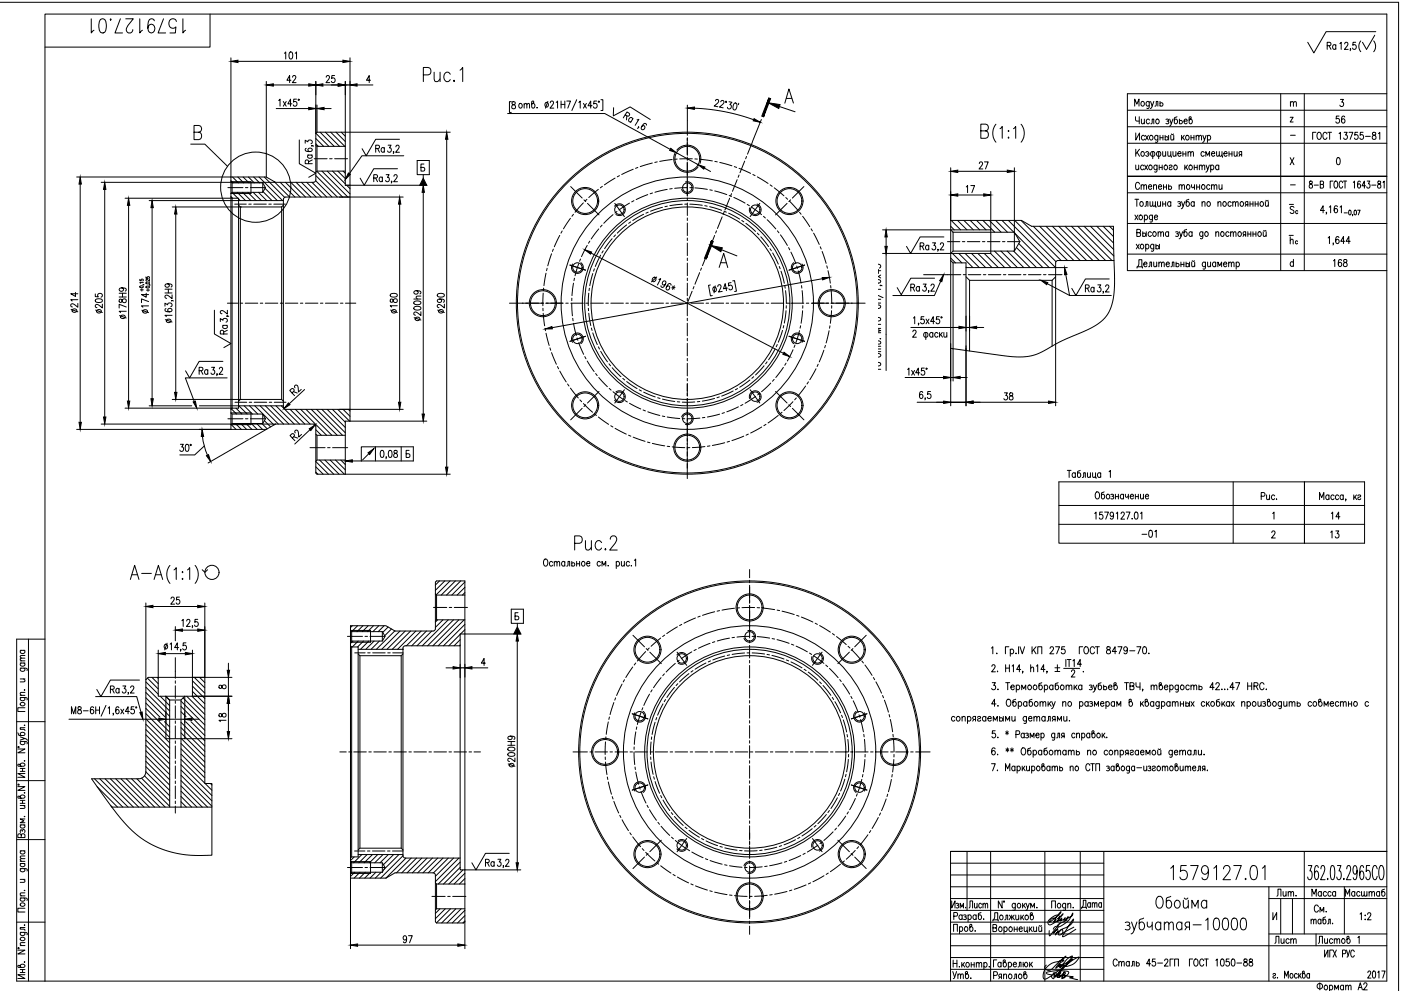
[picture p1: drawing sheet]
<svg xmlns="http://www.w3.org/2000/svg" width="594mm" height="420mm" viewBox="0 0 594 420" stroke-linecap="round" stroke-linejoin="round" font-family="sans-serif">
<defs><g id="words">
<g font-size="10.1">
<text x="37.4" y="15.2">1579127.01</text>
<text x="178.2" y="36">Рис.1</text>
<text x="242.4" y="234.6">Рис.2</text>
<text x="54" y="246.9">А-А</text>
<text x="495.3" y="374.3">1579127.01</text>
</g>
<text font-size="8.8" x="488.9" y="386.3">Обойма</text>
<text font-size="8.4" x="575" y="23.3">( )</text>
<text font-size="7.5" x="269.2" y="53.3" transform="rotate(-90 269.2 53.3)">Ra</text>
<g font-size="7.1">
<text x="74.4" y="137.9" transform="rotate(-90 74.4 137.9)">163,2Н9</text>
<text x="68.4" y="277.3">14,5</text>
</g>
<g font-size="6.6">
<text x="561.6" y="22.2">Ra</text>
<text x="120.3" y="36.3">42</text>
<text x="136.9" y="36.3">25</text>
<text x="133.3" y="70.6" transform="rotate(-90 133.3 70.6)">Ra</text>
<text x="157.3" y="78.3">Ra</text>
<text x="388.8" y="107.2">Ra</text>
<text x="564.1" y="114.3">168</text>
<text x="44.4" y="134.1" transform="rotate(-90 44.4 134.1)">205</text>
<text x="189.4" y="134.1" transform="rotate(-90 189.4 134.1)">290</text>
<text x="97.4" y="142.9" transform="rotate(-90 97.4 142.9)">Ra</text>
<text x="71.3" y="257.5">25</text>
<text x="204.6" y="368.7">Ra</text>
<text x="540.1" y="381.4">Лит.</text>
<text x="554.9" y="381.4">Масса</text>
<text x="569.4" y="381.4">Масштаб</text>
<text x="409.6" y="386.3">Лист</text>
<text x="556" y="388.1">См.</text>
<text x="169.7" y="401.1">97</text>
<text x="471" y="411">Сталь 45-2ГП</text>
<text x="503.1" y="411">ГОСТ 1050-88</text>
<text x="402.9" y="416.3">Утв.</text>
<text x="578.6" y="415.9">2017</text>
<text x="557.4" y="421.2">Фоpмат А2</text>
</g>
<g font-size="6.2">
<text x="119.2" y="26.1">101</text>
<text x="565.1" y="53.3">56</text>
<text x="158" y="65.6">Ra</text>
<text x="480.1" y="81.5">Степень точности</text>
<text x="480.1" y="95.2">хорде</text>
<text x="480.5" y="107.6">хорды</text>
<text x="384.9" y="124.5">Ra</text>
<text x="459" y="124.9">Ra</text>
<text x="33.9" y="133.7" transform="rotate(-90 33.9 133.7)">214</text>
<text x="54.3" y="136.2" transform="rotate(-90 54.3 136.2)">178H9</text>
<text x="63.9" y="134.1" transform="rotate(-90 63.9 134.1)">174</text>
<text x="169.3" y="134.1" transform="rotate(-90 169.3 134.1)">180</text>
<text x="179.2" y="137.2" transform="rotate(-90 179.2 137.2)">200h9</text>
<text x="83.3" y="159.8">Ra</text>
<text x="463.2" y="212.7">Обозначение</text>
<text x="563.4" y="221.2">14</text>
<text x="483" y="229">-01</text>
<text x="563" y="229.3">13</text>
<text x="45.5" y="294.9">Ra</text>
<text x="96.7" y="307.3" transform="rotate(-90 96.7 307.3)">18</text>
<text x="219.1" y="326.3" transform="rotate(-90 219.1 326.3)">200H9</text>
<text x="539.4" y="401.1">Лист</text>
<text x="557.7" y="401.1">Листов</text>
</g>
<text font-size="4.9" x="546.1" y="46.2">m</text>
<text font-size="4.4" x="91.7" y="293.2">8</text>
<g font-size="4">
<text x="374.3" y="152.8" transform="rotate(-90 374.3 152.8)">отв.</text>
<text x="374.3" y="157.7" transform="rotate(-90 374.3 157.7)">10</text>
</g>
<text font-size="3.1" x="457.9" y="286.1">.</text>
<g font-size="2.6">
<text x="546.1" y="58.6">-</text>
<text x="546.1" y="79.7">-</text>
</g>
</g></defs>
<g fill="none" stroke="#000" stroke-width=".42">
<path d="M0 1h593.1v419.2M89.1 6v14h-70M570.2 18.6l.5-.7h.4l.5 .6-.4 1-1.1 1.4h1.6M583.4 13.4h-21.1l-5.2 9-2.6-4.5M97.9 24.5v157.6M100.9 26h44.5M112.9 34.5v40.5M115.9 36h15M133.9 34.5l-.1 42.2-.9 .6h-16.1l-3.9-2.3M146.4 34.5v44h34.6M146.4 36h2M148.4 24.5v154.1"/>
<path d="M151.4 36h6.7M157.1 34h-1.7l1.2-2v3M543.1 39.7v75M553.1 39.7v75M588.1 39.7h-110v75h110M82.3 56h2a1.46 1.46 0 0 0 1.2-1.4 1.46 1.46 0 0 0-1.2-1.4h-2v6h2a1.63 1.63 0 0 0 1.2-1.6 1.63 1.63 0 0 0-1.2-1.6M117.1 46h13.8M118.2 42.6l.5-.6v3M120.1 43l1.3 2M121.4 43l-1.3 2M123.8 44h-1.7l1.1-2v3M125.7 42h-1.1l-.1 1.3a.89 .89 0 0 1 1.3 .1 .89 .89 0 0 1-.2 1.3 .89 .89 0 0 1-1.3-.2"/>
<path d="M126.5 42.1h.3v.4h-.3zM126.9 59.3v10.1l7 4-3 1.8M133.9 46h.5M133.9 58.7l3.3 3.4M134 56.5l5.5 5.6M134.4 56h56.5M134.4 44.5v11.5M134.4 56l-.5 .5M135.7 56l6 6.1M137.4 46h3M138 56l6 6.1M140.2 56l6 6.1"/>
<path d="M142.5 56l3.9 4M144.7 56l1.7 1.8M169.4 59.1h-10.1l-4 7-1.8-3M189.4 59v139.1M215.2 48.1h41.3l27.7 15.2M216.8 43.1h-.8v4.6h.8M217.2 43.3v.8a1.09 1.09 0 0 1 1.3 .7 1.09 1.09 0 0 1-.5 1.3 .95 .95 0 0 1-1.1-1 .95 .95 0 0 1 1.2-.8l.4-.7a.8 .8 0 0 0-1.3-.3zM220.3 44a.9 .9 0 0 1 1.2 .8 .9 .9 0 0 1-1.2 .9l-.3-.7zM222.3 44.4l.5-.6 .5 .2 .1 1.8M222.3 43.8v2M223.4 44.4l.6-.6 .4 .2 .1 1.8M225.9 43.8a.94 .94 0 0 1 .9 1.1 .94 .94 0 0 1-1.1 .8l-.2-2.6 .6-.3 .2 .8-.8 .7"/>
<path d="M227.7 45.6v.2zM232.3 43l-1 2.8M233.3 43.6l.5-.8h.5l.4 .6-.3 1-1.2 1.4h1.6M235.9 43.4l.5-.6v3M237.9 42.8v3M237.9 44.3h1.6M239.5 42.8v3M240.3 42.8h1.6l-1.1 3M244.5 42.3l-2 4.5M245.5 43.4l.5-.6v3M247.4 43.8l1.3 2M248.7 43.8l-1.3 2"/>
<path d="M251.1 44.8h-1.8l1.2-2v3M253 42.8h-1.1l-.2 1.3a.89 .89 0 0 1 1.3 .1 .89 .89 0 0 1-.1 1.3 .89 .89 0 0 1-1.3-.2M253.8 42.9h.3v.4h-.3zM254.8 42.3h.8v4.5h-.8M260.2 45.7l-.1 3.4 7.1-3.8 8.5 5.4M274.1 53.1l-.4-.7a1.78 1.78 0 0 0-1.5 2.6 .89 .89 0 0 0 1.2-.6 .89 .89 0 0 0-.6-1.1l-.7 .4M291.5 44.6v12.8M291.5 58.4v7.5M294.5 45.9a82.5 82.5 0 0 1 25.1 4.9M303.4 42.7l.3-.5h.7l.3 .9-1.9 1.9 1.6 .3M305.6 43.2l.4-.5h.7l.2 .9-1.8 1.8 1.6 .3M307.7 42.9l.3 .1v.4l-.3-.1z"/>
<path d="M309.1 43.1l1.3 .3-.9 1a.88 .88 0 0 1 .4 1.4 .88 .88 0 0 1-1.4-.3M311.5 43.7h.5a1.95 1.95 0 0 1-.5 2.9h-.2a2.19 2.19 0 0 1 .2-2.9zM313.3 43.8l-.2 .6M322.8 50.7l-3.8 9.4M330.5 45.2l6.6 2.2M335.7 41.7h-2.3M336.4 43.7l-1.9-6-1.7 6M415.9 55.5h2.1a1.46 1.46 0 0 0 1.1-1.4 1.46 1.46 0 0 0-1.1-1.5h-2.1v6h2.1a1.63 1.63 0 0 0 1.2-1.5 1.63 1.63 0 0 0-1.2-1.6M422.3 52.7a6 6 0 0 0 0 7.6M424 54.6l1-1v5M427.7 55.3v.5zM427.7 58.2v.4z"/>
<path d="M429.7 54.6l1-1v5M433 52.7a6 6 0 0 1 0 7.6M478.1 53.7h110M478.1 46.7h110M481.2 45v-3l.9 2.1 .9-2.1v3M481.5 49.5l.2 1.7 1.4 .2M481.6 56.4v3l1.6-3v3M483.1 49.5v3M484 50.5l.1 1.8 .6 .2 .6-.6M484.1 43.1a.9 .9 0 0 1 1.2 .9 .9 .9 0 0 1-1.2 .9l-.3-.8zM485.3 50.5v2M485.4 57.8l-.3-.3a.9 .9 0 0 0-1.1 .9 .9 .9 0 0 0 1.1 .8l.3-.3"/>
<path d="M485.7 57.4l1.3 2M487 57.4l-1.3 2M487.3 43.4l-.2-.3a.9 .9 0 0 0-1.2 .9 .9 .9 0 0 0 1.2 .9l.2-.3M487.3 43l-.1 2.7-.3 .3-.6-.1M487.4 50.9l-.2-.3a.9 .9 0 0 0-1.1 .9 .9 .9 0 0 0 1.1 .8l.2-.2M487.8 57.5a.9 .9 0 0 1 1.1 .9 .9 .9 0 0 1-1.1 .8l-.4-.7zM487.9 43l.7 2 .7-2M488 52.5l.5-.2 .1-1.8h.7v2M488.6 45l-.8 1M489.7 45l.5-.1 .1-1.9h.7v2M490.4 50.6a.9 .9 0 0 1 1.2 .9 .9 .9 0 0 1-1.2 .8l-.3-.7zM491 57.8l-.1-.1a.93 .93 0 0 0-1.4 .6 .93 .93 0 0 0 1 1.1l.5-.5"/>
<path d="M491 57.4l-.1 2.7-.4 .3-.6-.2M491.9 43.9a.73 .73 0 0 1 1.2 0 .73 .73 0 0 1-.4 1.1l-.8-.3M491.9 43v2M491.9 57.4v2M491.9 58.4h1.2M493.1 57.4v2M494.1 58.2a.73 .73 0 0 1 1.1 .1 .73 .73 0 0 1-.3 1.1l-.8-.3M494.1 57.4v2M494.4 50.6h1v.6l-.5 .2M495.2 51.4l.5 .5-.2 .3-.3 .3-.8-.2M495.5 57.4v2M496 50.5l.7 2 .7-2"/>
<path d="M496.5 57.4l.1 1.8 .5 .2 .6-.6M496.7 52.5l-.8 1M496.7 56.8l.3 .3 .6-.3M497.7 57.4v2M499.1 49.5l-1.2 .7 .2 2a.93 .93 0 0 0 1.3-.5 .93 .93 0 0 0-.7-1.2l-.8 .4M500.1 51.4a.73 .73 0 0 1 1.2 0 .73 .73 0 0 1-.4 1.1l-.8-.3M500.1 50.5v2M501 57.4v2M501.5 58.2l.8 1.2M502.1 51.4h1.3l-.2-.8a.9 .9 0 0 0-1.1 .9 .9 .9 0 0 0 1.1 .8l.2-.2M502.2 57.4l-1.2 1.4M503.1 57.5a.9 .9 0 0 1 1.1 .9 .9 .9 0 0 1-1.1 .8l-.4-.7z"/>
<path d="M504.7 50.5a.94 .94 0 0 1 .9 1.1 .94 .94 0 0 1-1.1 .7l-.3-2.5 .7-.3 .1 .7-.8 .7M505 58.4h1.3M505 57.4v2M506.3 57.4v2M507.2 57.9l.6-.5 .4 .1 .1 1.9M507.2 57.4v2M508.3 57.9l.6-.5 .5 .1 .1 1.9M510.1 57.4l.6 2 .7-2M510.7 59.4l-.8 1M512 57.8l.2-.3a.9 .9 0 0 1 1.2 .9 .9 .9 0 0 1-1.2 .8l-.2-.3M512 57.4v3M547.1 49.7h1.2l-1.2 2h1.2"/>
<path d="M558 56.1h-1.4v3M558.9 56.2l.2-.1a1.54 1.54 0 0 1 1.2 1.5 1.54 1.54 0 0 1-1.2 1.5 2 2 0 0 1-.2-2.9zM562.7 56.8a.89 .89 0 0 0-1.1-.7 .89 .89 0 0 0-.6 1.1v.7a.89 .89 0 0 0 .6 1.2 .89 .89 0 0 0 1.1-.7M563 56.1h1.6M563.8 56.1v3M567.8 56.7l.6-.6v3M568.4 42.2h1.2l-.6 1.1a.89 .89 0 0 1 .7 1.4 .89 .89 0 0 1-1.5-.1M570 56.1h1.2l-.6 1.1a.88 .88 0 0 1 .7 1.4 .88 .88 0 0 1-1.5-.1M572.1 56.1h1.5l-1.1 3M575.7 56.1h-1.1l-.1 1.3a.89 .89 0 0 1 1.2 0 .89 .89 0 0 1-.1 1.3 .89 .89 0 0 1-1.3-.2M578 56.1h-1.1l-.2 1.3a.89 .89 0 0 1 1.3 0 .89 .89 0 0 1-.1 1.3 .89 .89 0 0 1-1.3-.2M579 57.8h2.1"/>
<path d="M582.1 56.2v.9a1.1 1.1 0 0 1 1.2 .7 1.1 1.1 0 0 1-.4 1.3 .95 .95 0 0 1-1.1-1 .95 .95 0 0 1 1.2-.9l.4-.7a.81 .81 0 0 0-1.3-.3zM584.5 56.7l.6-.6v3M32.5 75h80.4M34 78.1v100.9M42.9 77.3h73.9M80.9 61.1h5.9l9.7 9.4M96.6 79.5h6.4M97.9 77h8.5v5.1h-8.5l.5-.6v-4zM97.9 76.6l1 .9M98.4 77.5h13M98.6 75l2.5 2.5M100.8 75l2.5 2.5"/>
<path d="M103.1 75l2.5 2.5M104.1 79.5h1M105.3 75l2.5 2.5M106.2 79.5h6.4M107.6 75l2.5 2.5M109.8 75l10 10M111.4 77.5v4h-13M111.4 77.5l1.2 2-1.2 2M112.1 75l8.6 8.7M112.4 79.9l5.2 5.1M116.2 77l6.6 6.5M118.8 77.3l6.3 6.2"/>
<path d="M121.1 77.3l6.2 6.2M123.3 77.3l6.3 6.2M125.6 77.3l6.2 6.2M127.8 77.3l6.2 6.2M129.4 60.7v-1.2l1.2 .6a.89 .89 0 0 1 1.3-.7 .89 .89 0 0 1-.1 1.5M130 77.3l6.3 6.2M132.3 61.7v.3v-.3l.7 .3M132.3 77.3l6.2 6.2M133.2 67.3h5.5M133.9 76.6l6.9 6.9M133.9 61.6l.5 .5v10.4l-.5 .5M133.9 74.4l9.1 9.1"/>
<path d="M133.9 61l1.1 1.1M134.3 72.6l11 10.9M134.4 62.1h12M134.4 72.5h12M136.5 72.5l11 11M138.8 72.5l9.6 9.7M139.8 67.3h1M141 72.5l5.4 5.5M141.9 67.3h5.5M143.2 72.5l3.2 3.2M145.5 72.5l.9 1M147 78.5l1.4 1.5"/>
<path d="M164.6 61.6h1.2l-.7 1.1a.88 .88 0 0 1 .8 1.3 .88 .88 0 0 1-1.6 0M166.1 76.9h-.2h.2l-.2 .7M167 64.4h-.3h.3l-.3 .7M167 74.8l.5-.7 .7 .1 .2 .4-.3 1-1.2 1.4h1.6M167.9 62.3l.4-.7h.5l.5 .5-.4 1-1.1 1.5h1.6M168.6 71.5h-10.1l-4.1 7-1.7-3M171.2 66.1h-17.7l-5.4 7.5M176.9 68.1h5.1v6h-5.1zM179.5 74.1v1.4M179.8 69.5h-1.3v3l1.4-.1 .2-.4-.2-.9-1.4-.1M242 79.1l4.9 4.9M255.4 79l-.8 .6"/>
<path d="M260.8 75.5l-4.5 2.9M262.7 74.5l-1 .5M268.5 71.8l-4.9 2.2M270.5 71l-1 .4M276.6 69.1l-5.1 1.5M278.7 68.6l-1 .3M285 67.6l-5.3 .8M285 80l-1 .1M286.1 65.1a5.8 5.8 0 0 0 2.5 7.2 5.8 5.8 0 0 0 7.4-1.5M286.8 64.8l9.2 5M287 63.6a5.8 5.8 0 0 1 7.3-1.3 5.8 5.8 0 0 1 2.5 7M287.2 67.4l-1.1 .1"/>
<path d="M290.7 77.2a2.5 2.5 0 0 1 3.1 1.6 2.5 2.5 0 0 1-1.6 3.1 2.5 2.5 0 0 1-3.1-1.6M291.4 79.6l-5.3 .2M291.4 66.6l.1 1.4M291.4 68.7v14.5M292.5 79.6h1.1M293.6 67.3l-5.4 .1M294.6 79.7l5.3 .6M294.6 67.4h1.1M296.8 67.5l5.3 .7M298.7 71.3l2.6 1.4M303.1 68.4l1.1 .2M305.2 68.9l5.2 1.4"/>
<path d="M311.4 70.6l1 .4M312.6 76.2l-2 4.9M313.4 71.4l4.9 2.1M313.4 74.2l-.4 1M315.8 68.3l-2 4.9M316.6 66.3l-.4 1M319 60.3l-2 5.1M319.2 74l1 .5M321.1 75l4.6 2.8M326.6 78.4l.8 .6M328.3 79.6l4.1 3.4M340.9 79.1l-4.9 4.9"/>
<path d="M403.1 71.1v101M406.1 72.6h21M409.7 79.2l.6-.5v3M411.7 78.7h1.6l-1.2 3M415.3 69.3l.4-.7 .7 .2 .2 .4-.3 1-1.1 1.4h1.6M417.4 68.6h1.6l-1.1 3M430.1 71.1v27.4h-26M478.1 60.7h110M481.6 70l.1 1.8 .6 .2 .6-.6M481.6 63.3v3M482.2 64.5l1 1.8M482.9 70v2"/>
<path d="M483.2 63.3l-1.6 2M484.1 64.4a.9 .9 0 0 1 1.2 .9 .9 .9 0 0 1-1.2 .8l-.3-.7zM485 70.4l-.2-.3a.9 .9 0 0 0-1.2 .9 .9 .9 0 0 0 1.2 .8l.2-.2M485.4 70l1.2 2M485.8 64.7l.3-.3a.9 .9 0 0 1 1.1 .9 .9 .9 0 0 1-1.1 .8l-.3-.3M486.5 65.3h.7M486.6 70l-1.2 2M487.4 70.1a.9 .9 0 0 1 1.2 .9 .9 .9 0 0 1-1.2 .8l-.3-.7zM488.8 64.3v3M490.6 70.4l-.2-.3a.9 .9 0 0 0-1.2 .9 .9 .9 0 0 0 1.2 .8l.2-.2M490.6 70l-.1 2.7-.3 .3-.6-.2M491.3 64.3v3"/>
<path d="M491.5 71h1.3M491.5 70v2M492.8 70v2M493 64.3l.1 1.8 .6 .2 .6-.6M493.9 70.1a.9 .9 0 0 1 1.2 .9 .9 .9 0 0 1-1.2 .8l-.3-.7zM494.3 64.3v2M495.2 64.3l.1 1.8 .6 .2 .6-.6M495.8 70.4l.4-.4 .7 .1v.6l-1 .4-.1 .5 .4 .4 .8-.4M496.5 64.3l.2 2.4M497.4 64.3l.1 1.8 .6 .2 .5-.6M498.1 70.1a.9 .9 0 0 1 1.1 .9 .9 .9 0 0 1-1.1 .8l-.4-.7zM498.6 64.3v2"/>
<path d="M499.4 65.1h1.4l-.2-.7a.9 .9 0 0 0-1.2 .9 .9 .9 0 0 0 1.2 .8l.2-.3M501.6 65.3h1.3M501.6 64.3v2M502.4 70v2M502.9 64.3v2M502.9 70.8l.8 1.2M503.5 70l-1.1 1.4M503.8 64.8l.5-.5 .5 .1 .1 1.9M503.8 64.3v2M504.5 70.1a.9 .9 0 0 1 1.1 .9 .9 .9 0 0 1-1.1 .8l-.4-.7zM504.9 64.8l.6-.5 .4 .1 .2 1.9M506.4 71h1.3"/>
<path d="M506.4 70v2M507.7 70v2M508.6 70.5l.5-.5 .5 .1 .1 1.9M508.6 70v2M509.7 70.5l.6-.5 .4 .1 .2 1.9M510.6 64.7l-.2-.3a.9 .9 0 0 0-1.2 .9 .9 .9 0 0 0 1.2 .8l.2-.3M511.3 66.3v-2l.8 1.5 .8-1.5v2M511.4 70l.7 2 .7-2M512.1 72l-.8 1M513.4 70.4l.2-.3a.9 .9 0 0 1 1.2 .9 .9 .9 0 0 1-1.2 .8l-.2-.2M513.4 70v3M513.7 65.1h1.4l-.2-.7a.9 .9 0 0 0-1.2 .9 .9 .9 0 0 0 1.2 .8l.2-.3"/>
<path d="M515.9 64.3l.1 1.8 .5 .2 .5-.6M516.8 70.4l-.2-.3a.9 .9 0 0 0-1.2 .9 .9 .9 0 0 0 1.2 .8l.2-.2M516.8 70v2M517 64.3l.1 1.8 .5 .2 .6-.6M518.2 64.3l.2 2.4M519 65.1h1.3l-.2-.7a.9 .9 0 0 0-1.1 .9 .9 .9 0 0 0 1.1 .8l.2-.3M521.1 65.3h1.3M521.1 64.3v2M522.4 64.3v2M523.3 64.3l.1 1.8 .6 .2 .6-.6M524.6 64.3v2M525.8 65.6l-.4 .7"/>
<path d="M526.5 65.6l-1-.3 .1-.9 .9-.1v2M547.1 66.8l1.6 3M548.7 66.8l-1.6 3M555.3 76.9v.9a1.01 1.01 0 0 1 1.2 .8 1.01 1.01 0 0 1-.9 1.2 1.09 1.09 0 0 1-.4-1.3 1.09 1.09 0 0 1 1.1-.7v-.9zM557.2 78.5h1.8M559.8 78.2l1.2-.1v-1.2l-1.2-.1v3l1.3-.3 .1-.7-.5-.6M565.2 76.8h-1.2v3M566 76.9l.3-.1a1.6 1.6 0 0 1 1 1.5 1.6 1.6 0 0 1-1 1.5 2.18 2.18 0 0 1-.3-2.9zM567 67l.6-.2a1.95 1.95 0 0 1 0 3h-.2a2.22 2.22 0 0 1-.4-2.8zM569.4 77.5a.8 .8 0 0 0-1.1-.7 .8 .8 0 0 0-.5 1.1v.7a.8 .8 0 0 0 .5 1.1 .8 .8 0 0 0 1.1-.6M569.6 76.8h1.4M570.3 76.8v3"/>
<path d="M573.8 77.3l.5-.5v3M576.8 77.2l-.5-.4a1.91 1.91 0 0 0 0 3 .88 .88 0 0 0 .6-1.1 .88 .88 0 0 0-1-.6l-.3 .7M579 78.8h-1.5l1-2v3M579.7 76.8h1.1l-.5 1.1a.84 .84 0 0 1 .7 1.3 .84 .84 0 0 1-1.5 0M581.6 78.5h1.8M584.3 76.9v.9a1.01 1.01 0 0 1 1.2 .8 1.01 1.01 0 0 1-.9 1.2 1.09 1.09 0 0 1-.4-1.3 1.09 1.09 0 0 1 1.1-.7v-.9zM586.4 77.3l.6-.5v3M588.1 74.7h-110h110M44.4 80.3v96.5M53 84h45.4v89l-.5 .6M54.5 87v83.1M63.2 85h57"/>
<path d="M64.5 88v81M73 87.7h46.4M74.5 90.8v75.5M97.9 83.5l.5 .5h2.8v3M97.9 83.3l.7 .7M98.4 81.6l2.5 2.4M99.5 86.6h4.9M100.6 81.5l3.5 3.5M101.2 87v86h-48.2M101.2 87l.7 .7v81.7l-.7 .7M101.2 84.3l.7 .7M102.9 81.5l3.5 3.5"/>
<path d="M105.1 81.5l3.5 3.5M105.5 86.6h1M107.3 81.5l3.5 3.5M107.6 86.6h5.3M109.6 81.5l3.5 3.5M111.6 81.3l3.7 3.7M114 86.6h1M116.1 86.6h4.9M119.4 87.7v81.7M120.2 87l-.8 .7M169.5 86.6v84M171 83.5h-49.8l-.7 .3-.3 .8 .1 88.3 .9 .6 49.8 .1"/>
<path d="M179.5 81.5v94M237.4 99.8l-2.3 4.8M238.4 97.9l-.5 1M241.9 92.6l-3 4.4M243.2 90.8l-.7 .9M247.4 86l-3.6 4M247.6 84.7l.8 .8M248.9 84.5l-.8 .7M249.1 86.2l4.9 4.9M253.7 80.3l-4 3.5M253.9 97.1l-3.2 4.2M255.3 95.5l-.7 .7"/>
<path d="M259.9 91l-3.9 3.7M260.6 87.4a2.5 2.5 0 0 1 3.5-.5 2.5 2.5 0 0 1 .6 3.5 2.5 2.5 0 0 1-3.5 .5M260.7 86.2l4.1 5.7M261 99.6l-.7 .8M261.6 89.7l-.8 .6M265.7 95.3l-4 3.6M266.9 86.1l-4.4 2.9M267.4 94.1l-.8 .6M268.8 85.1l-.9 .5M272.9 90.8l-4.6 2.7M274.7 82.5l-4.9 2.1M274.9 90l-1 .4"/>
<path d="M276.7 81.8l-1 .4M280.9 87.9l-5 1.6M282.9 80.3l-5.2 1.2M283 87.4l-1.1 .2M289.3 86.6l-5.3 .6M291.4 86.6h-1M291.5 83.9v1.1M291.5 86.1v5.3M291.5 92.4v1.1M291.5 94.6v5.3M292.5 86.6l5.3 .4M298.8 87.2l1.1 .2"/>
<path d="M300.9 87.6l5.1 1.6M301 80.5l1 .2M303 99.8l-1.9 5M303.1 81l5.1 1.5M303.8 97.9l-.4 .9M306.2 91.9l-2 5M307 89.5l1 .5M307 90l-.4 1M309 90.4l4.6 2.5M309.2 82.9l1 .4M309.4 84.1l-2 4.9M310.2 82.1l-.4 1"/>
<path d="M311.2 83.7l4.7 2.4M314.5 93.5l.9 .6M316.3 94.7l4.1 3.4M316.9 86.7l.9 .5M318.7 87.8l4.2 3.2M321 86.5a2.5 2.5 0 0 1 1.6 3.2 2.5 2.5 0 0 1-3.1 1.6 2.5 2.5 0 0 1-1.6-3.2M321.1 98.8l.8 .8M322.2 86.2l-4.1 5.7M323.7 91.7l.8 .7M325.3 93.2l3.7 3.8M329.6 97.9l.7 .8M331 99.6l2.9 4.4"/>
<path d="M333.2 83.8l.8 .7M333.7 86.2l-4.8 4.9M334.7 85.2l3.6 4M335.2 84.7l-.7 .8M339 90l.7 .8M340.3 91.7l3.1 4.4M343.9 97l.6 .9M345 98.9l2.4 4.7M374.2 97.5h45.9M403.1 93.5h30l4.4 2.4h34.6l.1 6.7a157.2 157.2 0 0 1 0 23.2 16 16 0 0 1-10.7 13.8 126.1 126.1 0 0 0-20.6 10 27.3 27.3 0 0 1-15.8 1.2l-22-3.1M403.1 97.5l1 1M403.1 95.9l1.5 1.6"/>
<path d="M403.3 93.5l4 4M404.1 98.5v8l-1 1M406 93.5l4 4M406.1 82.7h11M408.7 93.5l4 4M411.4 93.5l4 4M414.1 93.5l4 4M416.8 93.5l5 5M419.5 93.5l5 5M420.1 81.2v26.3h-45.9M422.2 93.5l5 5M424.9 93.5l5 5"/>
<path d="M427.6 93.5l20 20M430.1 98.5l2.3 4-2.3 4zM430.3 93.5l17.5 17.4M430.5 99l14.4 14.5M433 93.5l17 17M438.2 95.9l14.5 14.6M440.9 95.9l14.5 14.6M443.6 95.9l14.5 14.6M446.2 95.9l14.6 14.6M448.9 95.9l14.5 14.6M451.6 95.9l14.5 14.6M454.3 95.9l14.5 14.6"/>
<path d="M457 95.9l14.5 14.6M459.7 95.9l12.6 12.6M462.4 95.9l9.8 9.9M465.1 95.9l7.1 7.1M467.8 95.9l4.4 4.4M470.5 95.9l1.6 1.7M478.1 94.7h110M478.1 81.7h110M481.3 84.5h1.6M482 98.7l1.5 .3 .1 .7-.5 .5h-1.1v-3l1.5 .3v.9l-.4 .3M482.1 84.5v3M483.7 85.6a.9 .9 0 0 1 1.1 .9 .9 .9 0 0 1-1.1 .8l-.4-.7z"/>
<path d="M484.6 99.1a.73 .73 0 0 1 1.2 0 .73 .73 0 0 1-.4 1.1l-.8-.2M484.6 98.2v2M485.5 87.5l.4-.2 .2-1.8h.6v2M486.1 98.2v2M487.7 85.5l.1 1.8 .4 .2 .6-.6M488.2 98.7l-.2-.3a.9 .9 0 0 0-1.2 .8 .9 .9 0 0 0 1.2 .9l.2-.3M488.8 85.5l.1 1.8 .5 .2 .5-.6M489.1 98.4a.9 .9 0 0 1 1.2 .8 .9 .9 0 0 1-1.2 .9l-.3-.7zM489.9 85.5l.3 2.4M490.9 85.5l.1 1.8 .5 .2 .6-.6M491.1 98.8l.5-.6 .5 .2 .1 1.8M491.1 98.2v2"/>
<path d="M492.1 85.5v2M492.2 98.8l.6-.6 .4 .2 .2 1.8M493 86.5h1.3M493 85.5v2M494.3 85.5v2M495.5 98.7l-.2-.3a.9 .9 0 0 0-1.1 .8 .9 .9 0 0 0 1.1 .9l.2-.3M495.5 98.2v2M496.5 85.9l-.3-.3a.9 .9 0 0 0-1.1 .9 .9 .9 0 0 0 1.1 .8l.3-.2M496.5 85.5v2M498.5 98.4h1v.6l-.5 .1M499.3 99.1l.5 .6-.2 .3-.3 .2-.8-.1M499.4 85.6h1.1v.6l-.6 .1"/>
<path d="M500.1 98.2l.7 2 .7-2M500.2 86.3l.5 .6-.2 .4h-1.1M501 85.5l.7 2 .7-2M501.7 87.5l-.8 1M503.2 97.2l-1.1 .8 .1 2a.93 .93 0 0 0 1.3-.5 .93 .93 0 0 0-.6-1.3l-.8 .5M504.1 84.5l-1.1 .7 .2 2.1a.9 .9 0 0 0 1.2-.8 .9 .9 0 0 0-1.2-.9l-.2 .3M505.5 98.7l-.3-.3a.9 .9 0 0 0-1.1 .8 .9 .9 0 0 0 1.1 .9l.3-.3M505.5 98.2v2M506.4 85.9l-.2-.3a.9 .9 0 0 0-1.2 .9 .9 .9 0 0 0 1.2 .8l.2-.2M506.4 85.5v2M509.7 86.1l.6-.6 .6 .1 .1 1.9M509.7 85.5v2"/>
<path d="M510.1 98.7l-.3-.3a.9 .9 0 0 0-1.1 .8 .9 .9 0 0 0 1.1 .9l.3-.3M510.1 98.2l-.2 2.8-.3 .2-.6-.1M511.2 98.4a.9 .9 0 0 1 1.1 .8 .9 .9 0 0 1-1.1 .9l-.4-.7zM512.1 85.6a.9 .9 0 0 1 1.2 .9 .9 .9 0 0 1-1.2 .8l-.3-.7zM515.5 98.8l.6-.6 .6 .2 .1 1.8M515.5 98.2v2M516.5 86.1l.5-.6 .6 .1 .1 1.9M516.5 85.5v2M517.9 98.4a.9 .9 0 0 1 1.2 .8 .9 .9 0 0 1-1.2 .9l-.3-.7zM518.9 85.6a.9 .9 0 0 1 1.1 .9 .9 .9 0 0 1-1.1 .8l-.4-.7zM521.1 98.7l-.2-.3a.9 .9 0 0 0-1.1 .8 .9 .9 0 0 0 1.1 .9l.2-.3M521.8 98.8l.6-.6 .4 .2 .2 1.8"/>
<path d="M521.8 98.2v2M522.1 85.9l-.3-.3a.9 .9 0 0 0-1.1 .9 .9 .9 0 0 0 1.1 .8l.3-.2M522.7 86.1l.6-.6 .5 .1 .1 1.9M522.7 85.5v2M523 98.8l.5-.6 .5 .2 .1 1.8M523.9 86.1l.6-.6 .4 .1 .1 1.9M525.3 98.4a.9 .9 0 0 1 1.1 .8 .9 .9 0 0 1-1.1 .9l-.4-.7zM526.2 85.6a.9 .9 0 0 1 1.1 .9 .9 .9 0 0 1-1.1 .8l-.4-.7zM527.5 99.5l-.4 .7M528.2 99.5l-.9-.1-.2-.4 .2-.6 .9-.2v2M528.5 86.8l-.5 .7M529.1 99.2h1.3"/>
<path d="M529.1 98.2v2M529.1 86.8l-.9-.2-.2-.4 .2-.6 .9-.1v2M530.1 86.5h1.2M530.1 85.5v2M530.4 98.2v2M531.3 99.2h1.3M531.3 98.2v2M531.3 85.5v2M532.2 86.5h1.3M532.2 85.5v2M532.6 98.2v2M533.5 85.5v2"/>
<path d="M533.7 98.4a.9 .9 0 0 1 1.2 .8 .9 .9 0 0 1-1.2 .9l-.3-.7zM534.6 85.6a.9 .9 0 0 1 1.2 .9 .9 .9 0 0 1-1.2 .8l-.3-.7zM535.7 98.2l.1 1.9 .5 .1 .6-.5M535.9 97.7l.3 .3 .6-.3M536.6 85.5l.1 1.8 .6 .2 .5-.6M536.8 84.9l.3 .3 .6-.3M536.9 98.2v2M537.8 85.5v2M546.6 99.8h1.8M546.7 86.7h1.8M548.7 87.9l-.6-.4-1 .4 .2 .8 1.4 1v.4l-.6 .4-1-.4M550.3 89.6l-.1-.2a.56 .56 0 0 0-.8 .6 .56 .56 0 0 0 .9 .3"/>
<path d="M561.6 89.2h-1.7l1.1-2v3M562.5 90.1h-.2h.2l-.2 .7M563.7 87.8l.5-.6v3M567.1 87.7l-.7-.5a1.78 1.78 0 0 0 .1 3 .89 .89 0 0 0 .7-1.1 .89 .89 0 0 0-1.1-.6l-.4 .7M568.2 87.8l.6-.6v3M570 90.3h1.3M572.1 89.2l.2-.1a1.12 1.12 0 0 1 0 2l-.4-.8zM573.6 91l-.1 .5M574.4 89.2l.2-.1a1.12 1.12 0 0 1 0 2l-.4-.8zM575.7 89.1h1l-.7 2M59.3 118.4v.6l.6 .1a.45 .45 0 0 1 0-.7 .45 .45 0 0 1 .7 .1 .45 .45 0 0 1-.1 .6M60.8 119.8h-1.5l.3 .3"/>
<path d="M61.9 117.4v.6h.6a.45 .45 0 0 1 .1-.6 .45 .45 0 0 1 .6 0 .45 .45 0 0 1-.1 .7M62 119.7a.74 .74 0 0 1 .8-.2 .74 .74 0 0 1 .5 .7 .74 .74 0 0 1-.8 .3 .74 .74 0 0 1-.5-.8zM63.4 118.4v.8l-1.2-.7-.3 .4 .4 .3M231.5 115.8l-.9 5.3M232 113.7l-.2 1.1M233.9 107.6l-1.6 5.1M234.6 105.6l-.3 1M241.7 112.4l6.6 2.1M243.6 118l-.2 1M245.4 111.8l-1.6 5.1M246.2 109.8l-.4 1M246.3 111.4a2.5 2.5 0 0 1 .6 3.5 2.5 2.5 0 0 1-3.5 .5 2.5 2.5 0 0 1-.6-3.5"/>
<path d="M249 104.1l-2.4 4.7M250.1 102.2l-.6 .9M250.6 107.3l81.6 42.5M251.4 116l-1.3 5.1M252.1 114l-.4 1M254.7 108.2l-2.3 4.8M255.8 106.3l-.6 1M259.6 101.2l-3.2 4.2M278.5 117.4l-2.3 2.1M279.4 118.4l.8-.2-1.4 2.6M291.5 100.9v1.1M291.5 103v5.4"/>
<path d="M291.5 109.4v1.1M291.5 111.5v5.4M291.5 117.9v1.1M296.7 115.6l-2 4.9M297.5 113.6l-.4 1M299.9 107.7l-2 4.9M300.7 105.7l-.5 1M304.9 113.4l2-6 1.7 6M305.7 111.4h2.3M306 105.9l6.5 2.6M310 119.8l-1.1 .2 .1 1.3a.89 .89 0 0 1 1.3-.2 .89 .89 0 0 1 .1 1.3 .89 .89 0 0 1-1.3 0M310.7 119.1l.8-.1 .8 4.5-.8 .1"/>
<path d="M322.6 100.4l3.3 4.2M326.5 105.4l.6 .9M327.6 107.2l2.4 4.8M330.4 113l.4 1M331.2 115l1.4 5.1M334.4 105l.5 .9M335.4 106.9l2.1 4.9M336.6 111.4a2.5 2.5 0 0 0-.6 3.5 2.5 2.5 0 0 0 3.5 .5 2.5 2.5 0 0 0 .6-3.5M337.8 112.8l.4 1M338.5 114.8l1.2 5.2M341.2 112.4l-6.6 2.1M347.8 104.6l.4 1"/>
<path d="M348.6 106.6l1.7 5.1M348.8 118.2l-114.7 20.7M350.6 112.7l.3 1M351.1 114.8l1 5.2M372.4 118.6l.6 .1 .5 .5-.5 .7-.6 .1M372.4 112a.84 .84 0 0 1 1 .6 .84 .84 0 0 1-.5 1M372.4 117.2l1.1 .7M372.4 114.8h1.1M372.4 114.2v1.7M373.5 116.6l-1.1 .7M375.7 100.5v4M375.7 107.5v49.6"/>
<path d="M391.6 116.5h15.8M396.3 118h-10.1l-4 7-1.8-3M397.8 105.8h-.2h.2l-.2 .7M398.7 103.7l.5-.7 .7 .1 .2 .4-.3 1-1.2 1.4h1.6M398.9 119.2l-2.7 6.1h-17.6M400.3 100.5h-10.1l-4.1 7-1.7-3M401.8 102.5h5.2M403.1 110.5l1 1h5.5v60.6M403.1 109.4l2.1 2.1M403.9 107.5l4 4M404.1 111.5v50.1M404.1 106.5h26"/>
<path d="M406.6 107.5l6 6M408.1 102.5h1M408.5 116.5h1M409.3 107.5l6 6M409.6 113.5h43M409.6 117.4l1.5 1.5M409.6 113.2l.3 .3M410.2 102.5h5.3M410.6 116.5h5.3M411.9 107.5l6 6M414.6 107.5l6 6M416.6 102.5h1"/>
<path d="M417 116.5h1M417.3 107.5l6 6M418.7 102.5h5.3M419.1 116.5h5.3M420 107.5l6 6M421.7 106.5l7 7M424.4 106.5l7 7M425.1 102.5h1M425.5 116.5h1M427.1 106.5l7 7M427.2 102.5h5.2M427.6 116.5h5.3"/>
<path d="M429.8 106.5l7 7M431 105l8.5 8.5M432 103.2l10.2 10.3M434 116.5h1M436.1 116.5h5.3M442.5 116.5h1M444.6 116.5h5.7M446.1 118.9h-35v29.9M446.1 118.9v27.9M447.6 117.4l-1.5 1.5M451.9 116.4l1.6 8.9M470.3 118.3h-10l-4.1 7-1.7-3"/>
<path d="M472.4 110.5l-23.8-.1-.9 .7-.1 61M478.1 107.7h110M482.1 113.7v-.6h2.3v.6M482.4 113.1a3.1 3.1 0 0 0 .5-3h1.3v3M485 112h1.4l-.3-.7a.9 .9 0 0 0-1.1 .8 .9 .9 0 0 0 1.1 .9l.3-.3M487.1 113.1l.4-.1 .1-1.9h.7v2M489.2 111.1l.1 1.9 .6 .1 .6-.6M490.5 111.1v2M491.4 111.7l.6-.6 .4 .2 .1 1.8M491.4 111.1v2M492.5 111.7l.6-.6 .5 .2 .1 1.8M494.5 112h1.4l-.3-.7a.9 .9 0 0 0-1.1 .8 .9 .9 0 0 0 1.1 .9l.3-.3"/>
<path d="M496.5 113.1l.5-.1 .1-1.9h.7v2M498.7 112a.73 .73 0 0 1 1.2 0 .73 .73 0 0 1-.4 1.1l-.8-.3M498.7 111.1v2M500.8 112.1h1.2M500.8 111.1v2M500.8 100.2l-.8 1M502 111.1v2M502.9 112a.73 .73 0 0 1 1.2 0 .73 .73 0 0 1-.4 1.1l-.8-.3M502.9 111.1v2M504.4 111.1v2M505.3 111.1l.1 1.9 .6 .1 .6-.6M505.6 110.5l.3 .3 .6-.3"/>
<path d="M506.6 111.1v2M511.2 111.5l-.3-.2a.9 .9 0 0 0-1.1 .8 .9 .9 0 0 0 1.1 .9l.3-.3M511.2 111.1l-.2 2.7-.3 .3-.6-.1M512.1 111.1l.1 1.9 .6 .1 .5-.6M513.3 111.1v2M515.5 111.5l-.2-.2a.9 .9 0 0 0-1.2 .8 .9 .9 0 0 0 1.2 .9l.2-.3M515.5 111.1v2M516.4 113.1v-2l.8 1.6 .8-1.6v2M518.8 112h1.4l-.1-.6a.93 .93 0 0 0-1.4 .6 .93 .93 0 0 0 1 1.1l.5-.4M521 111.7l.6-.6 .4 .2 .1 1.8M521 111.1v2M522.1 111.7l.6-.6 .5 .2 .1 1.8"/>
<path d="M524.2 111.5l.2-.2a.9 .9 0 0 1 1.2 .8 .9 .9 0 0 1-1.2 .9l-.2-.3M524.2 111.1v3M547.1 102l.6-.6 .5 .2 .2 1.8M547.1 100.4v3M548.5 111.4l-.3-.3a.9 .9 0 0 0-1.1 .9 .9 .9 0 0 0 1.1 .8l.3-.3M548.5 110v3M550.2 102.4l-.1-.2a.56 .56 0 0 0-.8 .6 .56 .56 0 0 0 .9 .3M563.2 100.9l.5-.6v3M565.5 103.2h-.3h.3l-.3 .7M567.7 100.7l-.6-.4a1.77 1.77 0 0 0 .1 3 .89 .89 0 0 0 .6-1.1 .89 .89 0 0 0-1.1-.6l-.3 .7M570.3 102.3h-1.8l1.2-2v3M572.5 102.3h-1.7l1.2-2v3"/>
<path d="M59.4 121.4a.75 .75 0 0 1 .8-.3 .75 .75 0 0 1 .5 .7 .75 .75 0 0 1-.8 .3 .75 .75 0 0 1-.5-.7zM60.7 120.7l.4 .1M62 121.5a.74 .74 0 0 1 .8-.3 .74 .74 0 0 1 .5 .7 .74 .74 0 0 1-.8 .3 .74 .74 0 0 1-.5-.7zM63.3 120.8l.4 .1M90.9 131.5v10.1l7 4-3 1.8M96.3 133.9v.3v-.3l.7 .3M96.4 131.6v1.5l-1.4-1.1-1-.3-.4 .2-.2 .7 .7 .4M96.4 128.5h4.4M101.9 128.5h1M104 128.5h5.3M110.4 128.5h1M112.5 128.5h5.3"/>
<path d="M118.9 128.5h1M121 128.5h5.3M127.4 128.5h1M129.5 128.5h5.3M135.9 128.5h1M138 128.5h5.3M144.4 128.5h1M146.5 128.5h4.4M216 128.5h14.5M230.2 130.7l.1 1.1M230.3 124.3l-.1 5.3M230.3 132.8l.6 5.3"/>
<path d="M230.5 122.2l-.1 1M231.1 139.2l.2 1M231.4 128.5h7.4M239.9 128.5h1.1M242 128.5h5.3M242.4 128.6l.3 5.3M242.5 126.4v1.1M242.9 134.9l.1 1.1M243.2 120l-.7 5.3M243.2 137.1l1.2 5.2M248.4 128.5h1.1M249.5 130.7l.1 1"/>
<path d="M249.7 124.3l-.3 5.3M249.7 132.8l.8 5.2M249.9 122.2l-.1 1M250.5 128.5h5.3M250.8 139.1l.3 1M256.9 128.5h1.1M259 128.5h5.3M265.4 128.5h1.1M267.5 128.5h5.3M273.9 128.5h1.1M276 128.5h5.3M282.2 120.4l-.6 .5a.8 .8 0 0 1-.6-1.3 .8 .8 0 0 1 1.4 .2l-.2 .6a1.42 1.42 0 0 1-1.7 1.3l-.2-.6"/>
<path d="M282.4 128.5h1.1M284.5 120.9l-.4-.7a1.78 1.78 0 0 0-1.3 2.7 .89 .89 0 0 0 1.1-.6 .89 .89 0 0 0-.7-1.1l-.6 .5M284.5 128.5h5.3M285.2 121.3l.7 1.3M285.9 121.2l-.8 1.5M286.2 121.8l-1.4 .2M290.9 128.5h1.1M291.4 126.4v1.1M291.4 134.9v1.1M291.4 137.1v5.3M291.5 120.1l-.1 5.3M293 128.5h5.3"/>
<path d="M293.5 123.5l-2.1 5.1v5.3M294.3 121.5l-.4 1M299.4 128.5h1.1M301.2 120.8l-.7 .2 .8 4.5 .7-.2M301.5 128.5h5.3M303.3 121.2l-.5 3M304.4 121.5l.3-.7h.7l.3 .4-.1 1-.9 1.6 1.6-.3M307.9 128.5h1.1M308.4 122.1l-1.6 .3 .7-2.1 .6 2.9M310 128.5h5.3M316.4 128.5h1.1M318.5 128.5h5.3"/>
<path d="M324.9 128.5h1.1M327 128.5h5.3M332.3 138l-.2 1.1M332.8 121.1l.2 1.1M333.1 123.2l.3 5.3h1.1M333.3 131.7l-.7 5.3M333.4 129.6v1.1M335.5 128.5h5.3M339.5 138.1l-.2 1M339.9 121.1l.1 1.1M340.1 123.2l.3 5.3M340.3 131.7l-.6 5.3"/>
<path d="M340.4 129.6v1.1M341.9 128.5h1.1M344 128.5h7.5M351.9 138.1l-.2 1.1M352.2 121.1l.2 1M352.3 128.5h14.6M352.4 123.2l.3 5.3M352.6 131.7l-.5 5.4M352.7 129.6l-.1 1.1M372.4 139.8l1.1 .4-1.1 .3M372.4 134.6l.9 .3 .2 .3-.2 .6-.9 .3M372.4 129.3l.6 .1 .5 .6-.5 .7-.6 .1"/>
<path d="M372.4 139.2h1.1M372.4 137.5h1.1M372.4 128.5h1.1M372.4 126.9h1.1M372.4 125.3l2 .9M372.4 122.7h1.1M372.4 120h.1M373.3 120.9v.3v-.3l.7 .3M386.2 138.8h23.4M387.3 134.8l.6-.5v3M389.6 137.1h-.2h.2l-.2 .7M391.8 134.3h-1.2l-.1 1.3a.89 .89 0 0 1 1.3 0 .89 .89 0 0 1-.1 1.3 .89 .89 0 0 1-1.3-.2"/>
<path d="M392.7 135.3l1.2 2M393.9 123.3h-.3h.3l-.3 .7M393.9 135.3l-1.2 2M394.8 121.2l.4-.8h.5l.5 .6-.4 1-1.1 1.5h1.6M396.3 136.3h-1.7l1.2-2v3M398.3 134.3h-1.2l-.1 1.3a.89 .89 0 0 1 1.3 0 .89 .89 0 0 1-.1 1.3 .89 .89 0 0 1-1.3-.2M399 134.4h.4v.3h-.4zM411.1 138.8h-1.5h1.5M411.1 134v6.3M414.1 138.8h3M444.1 120.3l9.4 5M453.5 125.3h17.7"/>
<path d="M467.9 123.6h-.2h.2l-.2 .8M468.8 121.5l.5-.7h.4l.5 .5-.3 1.1-1.2 1.4h1.6M89.7 155.7h1.3l-.7 1.2a.89 .89 0 0 1 .7 1.3 .89 .89 0 0 1-1.5-.1M92.1 158.6h-.2h.2l-.2 .7M93 156.4l.5-.7 .7 .2 .2 .4-.4 1-1.1 1.4h1.6M94.5 153.2h-10.1l-4 7-1.7-3M231.5 141.3l1.4 5.2M233.2 147.5l.3 1M233.9 149.5l2 4.9M236.4 155.4l.5 1M237.4 157.3l2.7 4.6M242.8 145.2a2.5 2.5 0 0 1 .6-3.5 2.5 2.5 0 0 1 3.5 .5 2.5 2.5 0 0 1-.6 3.5"/>
<path d="M244.7 143.3l.3 1M245.4 145.3l2.1 4.9M248 151.2l.5 .9M248.3 142.6l-6.6 2.1M249 153.1l2.9 4.4M251.4 141.1l1.9 5M252.6 158.4l.6 .8M253.7 147l.5 1M254.7 148.9l2.9 4.5M258.2 154.3l.7 .8M259.6 155.9l3.7 3.8M291.4 143.4v1.1"/>
<path d="M291.4 145.6v5.3M291.4 151.9v1.1M291.4 154.1v5.3M319.6 159.7l-.8 .7M324 155.1l-3.6 3.9M325.3 153.4l-.6 .9M328.7 148l-2.8 4.5M329.6 146.1l-.5 .9M331.8 140.1l-1.8 5M332.2 155.8l-3.2 4.2M333.3 154l-.5 .9M334.6 142.6l6.6 2.1"/>
<path d="M336.3 148.3l-2.4 4.7M337.1 146.3l-.4 1M339 140.2l-1.5 5.1M340.1 145.2a2.5 2.5 0 0 0-.6-3.5 2.5 2.5 0 0 0-3.5 .5 2.5 2.5 0 0 0 .6 3.5M346 156.3l-2.6 4.7M346.9 154.4l-.4 1M349.3 148.5l-1.9 4.9M350 146.4l-.3 1.1M351.6 140.2l-1.3 5.2M372.4 141.1h1.1M384.9 156.6l.5-.5v3M386.6 157.1l1.2 2"/>
<path d="M387.1 140.7l.5-.7 .6 .1 .3 .4-.4 1-1.1 1.5h1.6M387.8 157.1l-1.2 2M390 158.1h-1.7l1.1-2v3M391.9 156.1h-1.1l-.1 1.2a.89 .89 0 0 1 1.3 .1 .89 .89 0 0 1-.1 1.3 .89 .89 0 0 1-1.3-.2M392.6 141v3M392.7 156.1h.3v.4h-.3zM395.6 141.4l-.3-.3a.9 .9 0 0 0-1.1 .9 .9 .9 0 0 0 1.1 .8l.3-.3M395.6 141v2M397.7 141.4l-.2-.3a.9 .9 0 0 0-1.2 .9 .9 .9 0 0 0 1.2 .8l.2-.3M398.4 141v2M398.9 141.8l.8 1.2M399.6 141l-1.2 1.4"/>
<path d="M400.2 141l.1 1.8 .6 .2 .6-.6M401.5 141v2M42.9 179.8h90l.7 .3 .3 .7v19.8l.5 .5h56.5M63.2 172.1h18.1M73 169.4h46.4M84.5 172.1h35.7M96.3 160.2h-17.7l3.8 10M96.6 177.5h6.4M97.9 175h8.5v5.1h-8.5l.5-.6v-4zM98 180l2.1 2.1M98.1 173.4l2.2 2.1M98.4 175.5h13v4h-13"/>
<path d="M99.6 170.6h5M99.8 179.5l2.5 2.6M100.1 173l2.5 2.5M101.3 172.1l3.5 3.4M102.1 179.5l2.5 2.6M103.5 172.1l3.6 3.4M104.1 177.5h1M104.3 179.5l2.5 2.6M105.7 170.6h1M105.8 172.1l3.5 3.4M106.2 177.5h6.4M106.6 179.5l2.5 2.6"/>
<path d="M107.8 170.6h5.3M108 172.1l8.2 8.1M108.8 179.5l2.5 2.6M110.3 172.1l7.7 7.7M111.1 179.5l2.2 2.3M111.4 175.5l1.2 2-1.2 2M112.1 178.4l2.6 2.6M112.5 172.1l7.8 7.7M114.2 170.6h1M114.8 172.1l7.7 7.7M116.3 170.6h5M116.8 179.8l-3.9 2.3h-15"/>
<path d="M117 172.1l7.8 7.7M119.3 172.1l1.1 1.1M119.4 169.4l.8 .7M120.6 173.4l6.4 6.4M123 173.6l6.3 6.2M123.8 166.6l.9-1-.3-.7-.4-.2-1.1 .8 2 2.2M124.4 166l1.7 .7M125.1 164.4l-.2-.5 .4-.6 .9 .3 .4 2.6 1.1-1.1M125.3 173.6l6.2 6.2M127.5 173.6l11 11M129.2 165.2l-6.6 6M129.8 173.6l10.9 11"/>
<path d="M132 173.6l11 11M134.2 173.6l11 11M136.5 173.6l9.9 9.9M138.7 173.6l7.7 7.6M141 173.6l5.4 5.4M143.2 173.6l5 5M145.5 173.6l2.9 2.9M147.7 173.6l.7 .7M181 178.6h-34.6v22.5M240.7 162.8l.6 .9M241.9 164.5l3.3 4.2M245.9 169.5l.7 .8"/>
<path d="M246.9 173.1l-4.9 4.9M247.4 171.1l3.9 3.7M248.4 171.6l-.8 .8M252.1 175.5l.8 .6M253.7 176.8l4.4 3.1M253.9 160.1l3.7 3.8M254 166l-4.9 4.9M258.3 164.7l.8 .7M259.9 166.1l4.3 3.2M261.2 166.2a2.5 2.5 0 0 1 3.5 .5 2.5 2.5 0 0 1-.6 3.5 2.5 2.5 0 0 1-3.5-.5M264.1 160.4l.8 .7M264.8 165.2l-4.1 5.7"/>
<path d="M265.1 169.9l.9 .5M265.7 161.8l4.4 2.9M266.9 171l4.8 2.4M271.1 165.3l.9 .5M272.7 173.8l1 .4M272.9 166.3l5 2M274.7 174.6l5.1 1.5M278.9 168.6l1 .3M280.8 176.4l1.1 .2M280.9 169.2l5.2 1M282.9 176.8l5.3 .6M287.2 170.3l1.1 .1"/>
<path d="M289.1 176.8a2.5 2.5 0 0 1 3.1-1.6 2.5 2.5 0 0 1 1.6 3.1 2.5 2.5 0 0 1-3.1 1.6M289.3 177.5h1.1M291.4 160.4v1.1M291.4 162.5v5.4M291.4 168.9v34M294.6 170.4l-5.3 .1M296.7 170.2l-1 .1M296.8 177.3l-5.4 .2M298.9 177l-1.1 .1M303 168.9l-5.2 1.2M305 168.3l-1 .3M305.1 175.6l-5.1 1.2"/>
<path d="M307.2 174.9l-1 .4M310.9 165.8l-4.9 2.1M312.7 164.7l-.9 .6M313.1 172.5l-4.9 2.1M315 171.5l-.9 .5M317.9 169a2.5 2.5 0 0 1 1.6-3.2 2.5 2.5 0 0 1 3.1 1.6 2.5 2.5 0 0 1-1.6 3.2M318 161.1l-4.3 3.1M318.1 165.2l4.1 5.7M320.4 168.1l-4.5 2.9M322.1 166.8l-.8 .6M324.8 179.9l-.9 .6M326.8 162.4l-3.9 3.7"/>
<path d="M328.3 160.8l-.7 .8M328.9 166l4.8 4.9M330 176.1l-4.3 3.2M331.6 174.8l-.8 .7M334.5 171.6l.7 .8M336 173.1l4.9 4.9M336.2 170.3l-3.8 3.8M337.7 168.7l-.7 .8M341.6 163.7l-3.2 4.2M342.8 161.9l-.6 .9M383.8 160.1h19.3M388.9 170.6h14.2"/>
<path d="M391.3 166.4l-.7-.4a1.78 1.78 0 0 0 .1 3 .85 .85 0 0 0 .7-1.2 .85 .85 0 0 0-1.4-.2l-.1 .4M392.4 168.8h-.2h.2l-.2 .8M394.6 166h-1.2l-.1 1.3a.89 .89 0 0 1 1.3 0 .89 .89 0 0 1-.1 1.3 .89 .89 0 0 1-1.3-.2M404.1 160.1h-1h1M407.1 160.1h3M409.6 170.6h-6.5h6.5M412.6 170.6h32M425.9 166.5h1.3l-.7 1.2a.88 .88 0 0 1 .7 1.3 .88 .88 0 0 1-1.5 0M428.2 166.7v.9a1.09 1.09 0 0 1 1.2 .6 1.09 1.09 0 0 1-.4 1.4 .96 .96 0 0 1-1.1-1 .96 .96 0 0 1 1.2-.9l.4-.7a.8 .8 0 0 0-1.3-.3zM32.5 182.1h65.4M76.5 188.4h1.2l-.6 1.1a.88 .88 0 0 1 .7 1.4 .88 .88 0 0 1-1.5-.1M78.9 188.5l.5-.1a1.96 1.96 0 0 1 0 3h-.2a2.23 2.23 0 0 1-.3-2.9z"/>
<path d="M80.7 188.5h.3v.4h-.3zM85.8 185l.9 4.5 1.3 3.5M86.6 189.1l-4.1 3.8h-6.2M112.9 182.1l-24.6 14.2M124 185.7l.9-1-.4-.7-.4-.2-1.1 .9 2 2.1M124.5 185.2l1.7 .5M125.2 183.5l-.1-.8 .6-.4 .4 .2 .4 1 .2 1.8 1.2-1.1M131.4 189.8h6.4M131.5 182.2l-6.5 6.1M133.9 184.1l.5 .5h12M133.9 197.9l3.1 3.2M133.9 195.7l5.4 5.4"/>
<path d="M133.9 182.2l2.4 2.4M134.4 184.6v10.5M135.5 195.1l6 6M137.8 195.1l6 6M138.9 189.8h1.1M140 195.1l6 6M141 189.8h6.4M142.3 195.1l4.1 4.1M144.5 195.1l1.9 1.9M146.4 195.1h-12l-.5 .4M149.4 195.4h25.9v-6h-22.1v6M156.4 192.3l-2.7 2.7"/>
<path d="M159.2 189.4v6M161.6 191.1l.5-.2a1.96 1.96 0 0 1 0 3.1h-.2a2.23 2.23 0 0 1-.3-2.9zM163.9 193.8h-.3h.3l-.3 .7M165 191.1l.6-.2a1.96 1.96 0 0 1 0 3.1h-.3a2.23 2.23 0 0 1-.3-2.9zM167.2 191.1v.8a1.09 1.09 0 0 1 1.2 .7 1.09 1.09 0 0 1-.4 1.4 .96 .96 0 0 1-1.1-1.1 .96 .96 0 0 1 1.2-.8l.3-.7a.79 .79 0 0 0-1.2-.3zM170.1 189.4v6M173.5 190.9h-1.3v3.1l1.4-.2 .2-.4-.2-.9-1.4-.1M259 180.5l.9 .5M260.8 181.6l4.8 2.5M266.5 184.5l1 .4M268.5 185.3l5 1.8M274.6 187.4l1 .3"/>
<path d="M276.6 188l5.3 1M282.9 189.2l1.1 .1M285 189.5l5.4 .3M292.5 189.8h-1.1M298.9 189.3l-5.3 .5M301 189l-1 .2M307.3 187.7l-5.2 1.2M309.4 187.1l-1.1 .3M315.4 184.9l-5 1.9M317.3 184.1l-.9 .4M323 181l-4.7 2.6M452.6 199.4h1.6"/>
<path d="M453.4 199.4v3M458 199.4l-1.1 .7 .2 2.2a.89 .89 0 0 0 1.2-.9 .89 .89 0 0 0-1.2-.8l-.2 .3M133.9 200.2l.9 .9M449 204.3h129.6v26h-129.6zM449 214.3h129.6M456 200.9l-.2-.3a.9 .9 0 0 0-1.2 .8 .9 .9 0 0 0 1.2 .9l.2-.3M456 200.4v2M459 202.4l.4-.1 .1-1.9h.7v2M461.1 200.4l.1 1.9 .6 .1 .6-.5M462.4 200.4v2M463.3 200.4l.1 1.9 .6 .1 .6-.5M464.2 217.7l.6-.6v3"/>
<path d="M464.6 200.4l.2 2.5M466.7 200.9l-.2-.3a.9 .9 0 0 0-1.2 .8 .9 .9 0 0 0 1.2 .9l.2-.3M466.7 200.4v2M467.5 217.1h-1.1l-.2 1.3a.89 .89 0 0 1 1.3 0 .89 .89 0 0 1-.1 1.3 .89 .89 0 0 1-1.3-.2M468.4 217.1h1.6l-1.1 3M470.3 200l.5-.6v3M472.2 218.1l-.4 .7a.81 .81 0 0 1-1.1-.9 .81 .81 0 0 1 1.4-.4l.1 .6a1.44 1.44 0 0 1-.9 2l-.5-.4M473.3 217.7l.6-.6v3M475.4 217.8l.4-.7 .7 .1 .3 .5-.4 1-1.1 1.4h1.6M477.6 217.1h1.5l-1.1 3M480.1 219.8v.3zM481.3 217.2l.6-.1a1.97 1.97 0 0 1 0 3h-.2a2.2 2.2 0 0 1-.4-2.9z"/>
<path d="M483.6 217.7l.6-.6v3M522.9 204.3v26M534.8 210.4l1.4-.1 .2-.5-.2-.8-1.4-.2v3M537.1 209.8l.1 1.9 .6 .1 .5-.5M538.3 209.8v2M539.7 217.7l.5-.6v3M540.5 210.3l-.2-.3a.9 .9 0 0 0-1.2 .8 .9 .9 0 0 0 1.2 .9l.2-.3M541.3 211.5v.3zM553.1 204.3v26M559.5 211.8v-3l1 2.2 .9-2.2v3M563.5 210.3l-.2-.3a.89 .89 0 0 0-1.1 .8 .89 .89 0 0 0 1.1 .9l.2-.3M563.5 209.8v2"/>
<path d="M565.7 210.3l-.2-.3a.9 .9 0 0 0-1.2 .8 .9 .9 0 0 0 1.2 .9l.2-.3M567.6 210.3l-.2-.3a.9 .9 0 0 0-1.1 .8 .9 .9 0 0 0 1.1 .9l.2-.3M569.6 210.3l-.2-.3a.9 .9 0 0 0-1.2 .8 .9 .9 0 0 0 1.2 .9l.2-.3M569.6 209.8v2M570.7 211.7h-.2h.2l-.2 .7M574.1 209.8v2M574.5 210.7l.8 1.1M575.2 209.8l-1.1 1.5M575.8 210.3l.4-.5 .7 .2v.5l-1 .5-.1 .4 .4 .4 .8-.4M82.7 239.7a6 6 0 0 1 0 7.6M230.9 237.2l.3-.2a1.54 1.54 0 0 1 1.1 1.5 1.54 1.54 0 0 1-1.1 1.5 2 2 0 0 1-.3-2.8zM234.3 238.5l-.2-.3a.9 .9 0 0 0-1.1 .8 .9 .9 0 0 0 1.1 .9l.2-.3"/>
<path d="M235 238.6l.6-.6 .5 .2 .1 1.8M235 238v2M236.2 238.6l.5-.6 .5 .2 .1 1.8M239.5 238.5l-.2-.3a.9 .9 0 0 0-1.2 .8 .9 .9 0 0 0 1.2 .9l.2-.3M239.5 238v2M242.5 238.9a.73 .73 0 0 1 1.1 0 .73 .73 0 0 1-.3 1.1l-.8-.3M242.5 238v2M244.5 239h1.3M244.5 238v2M245.8 238v2M246.9 238.2a.9 .9 0 0 1 1.2 .8 .9 .9 0 0 1-1.2 .9l-.3-.7zM248.8 238.9h1.3l-.2-.7a.9 .9 0 0 0-1.2 .8 .9 .9 0 0 0 1.2 .9l.2-.3"/>
<path d="M254.6 238.5l-.3-.3a.9 .9 0 0 0-1.1 .8 .9 .9 0 0 0 1.1 .9l.3-.3M257.9 239.7v.3zM261.3 238.5l.2-.3a.9 .9 0 0 1 1.2 .8 .9 .9 0 0 1-1.2 .9l-.2-.3M261.3 238v3M263.5 238l.1 1.9 .6 .1 .6-.6M264.8 238v2M266.9 238.5l-.2-.3a.9 .9 0 0 0-1.2 .8 .9 .9 0 0 0 1.2 .9l.2-.3M267.7 239.7v.3zM269 237.6l.5-.6v3M449 222.3h129.6M539.3 225.8l.4-.7 .7 .1 .3 .5-.4 1-1.1 1.4h1.6M61.8 255.7v72.2l-1.1 1.6-1.9 .7h-20l4.6 6.5a72.8 72.8 0 0 0 16.6 18.8 44.4 44.4 0 0 0 29.9 7.1v-30.4h-3.1v-45h-24l-1 1"/>
<path d="M64.8 257.1h19.1M73.8 241.6l.9-.9v5M77.4 242.3v.5zM77.4 245.2v.5zM79.5 241.6l.9-.9v5M85.7 241.6l1.2 1.1 1.1-1.1M86.8 255.7v31.5M183.8 257.5h5.6M184.6 251.8l.5 .5h12M185.1 252.3v10.5M186.4 246.3l-1.8 1.7M188.6 246.3l-4 4"/>
<path d="M190.5 257.5h1.1M190.8 246.3l-5.8 5.9M192.6 257.5h5.6M193.1 246.3l-6 6M195.3 246.3l-6 6M197.1 246.8l-5.5 5.5M197.1 249l-3.3 3.3M197.1 251.2l-1 1.1M216.8 258.3h5.1v6h-5.1zM219.7 259.8h-1.3v3l1.4-.2 .2-.4-.2-.9-1.4-.1M240.3 240l.4-.1 .2-1.9h.7v2M255.3 240v-2l.8 1.6 .8-1.6v2"/>
<path d="M303 259.4l-5.1 1.5M305.1 258.9l-1 .2M311.4 257.9l-5.2 .8M313.6 257.7l-1.1 .1M317.9 241.5v3.5M317.9 246v1.1M317.9 248.1v7.7M317.9 256.6v13.9M320 257.6h-5.4M321.1 257.6l1 .1M323.2 257.8l5.3 .7M329.5 258.7l1.1 .2"/>
<path d="M331.6 259.1l5.2 1.5M8.6 275.7h2M9 275.7l-.3 .3a.9 .9 0 0 0 .9 1.1 .9 .9 0 0 0 .8-1.1l-.3-.3M10.6 279l-1.9 .2-.1 .4 .5 .6M10.6 277.9l-1.9 .1-.1 .5 .5 .5M12.1 271v145M19.1 271h-12v145h581v-410h-569v410M67.1 275.6v19.6h14.5M74.3 265.7v6M74.3 278.8v8.8M77.1 263.2l.6-.6v3M77.4 267.2h6.5"/>
<path d="M79.2 263.3l.4-.7 .7 .1 .2 .5-.3 1-1.1 1.4h1.6M81.6 275.6v19.6M81.7 265.5h-.2h.2l-.2 .7M83.9 262.6h-1.2l-.1 1.3a.89 .89 0 0 1 1.3 0 .89 .89 0 0 1-.1 1.3 .89 .89 0 0 1-1.3-.2M147.3 269.8h6.4M148.6 267.3h8.5v5h-8.5l.5-.5v-4zM148.6 273.8l.5 .5M149.1 274.3h2.8v89h-2.8l-.5 .5M149.1 274.3v89M149.4 265.3l-.8 .8M149.6 271.8l-1 1M150.4 276.8h4.4"/>
<path d="M151.6 265.3l-2.5 2.5h13v4h-13M151.9 277.3l.7 .7v81.6M151.9 275.3h19M151.9 271.8l-2.5 2.5M152.6 278h17.5v81.6l.8 .8M153.9 265.3l-2.5 2.5M154.1 271.8l-2.5 2.5M154.8 269.8h1M155.9 276.8h1.1M156.1 265.3l-2.5 2.5M156.4 271.8l-3.5 3.5M156.9 269.8h6.4"/>
<path d="M158 276.8h5.3M158.4 265.3l-2.5 2.5M158.6 271.8l-3.5 3.5M160.6 265.3l-2.5 2.5M160.9 271.8l-3.5 3.5M162.1 267.8l1.2 2-1.2 2M162.9 265.3l-2.5 2.5M164.4 276.8h1.1M164.6 265.8l-2.3 2.3M166 266.7l-2.9 2.8M166.5 276.8h4.4M167.4 267.5l-7.8 7.8"/>
<path d="M169.6 267.5l-7.7 7.8M170.9 277.3l-.8 .7M170.9 275.3h-.1M171.9 267.5l-7.8 7.8M174.1 267.5l-7.8 7.8M176.3 267.5l-7.7 7.8M178.6 267.5l-6.3 6.3M180.8 267.5l-6.2 6.3M183.1 267.5l-6.3 6.3M185.6 262.8l-1 .9M187.8 262.8l-3.2 3.2M190.1 262.8l-11 11"/>
<path d="M192.3 262.8l-11 11M194.6 262.8l-11 11M195.1 273.8h-23.2l-.9 .6-.1 88.4M195.1 269l-4.8 4.8M195.1 271.2l-2.6 2.6M195.1 273.5l-.3 .3M196.8 262.8l-11 11M197.1 262.8h-12l-.5 .5M197.1 264.7l-9.1 9.1M197.1 267l-1.8 1.8M219.3 271.8v94M219.4 264.3v1.5"/>
<path d="M220.8 268.8h-25.7v100h25.7M268.4 269.3l4.9 4.9M273.8 276.3l-3.5 4M274 275l.8 .7M275.3 274.7l-.8 .8M275.5 276.5l4.9 4.9M280.1 270.5l-4 3.5M281.9 269.3l-.9 .6M287 277.7a2.5 2.5 0 0 1 3.5-.6 2.5 2.5 0 0 1 .6 3.5 2.5 2.5 0 0 1-3.5 .6M287.1 276.5l4.1 5.6M287.2 265.8l-4.5 2.8M288 279.9l-.8 .7"/>
<path d="M289.1 264.7l-.9 .5M293.3 276.4l-4.4 2.9M294.9 262l-4.9 2.2M295.2 275.3l-.9 .5M296.9 261.2l-1 .4M301.1 272.8l-4.9 2M303.1 272.1l-1 .3M307.3 278.1l-5 1.7M309.3 270.6l-5.2 1.2M309.4 277.7l-1 .2M311.5 270.2l-1.1 .2M315.7 276.8l-5.3 .7"/>
<path d="M317.1 267.4a2.5 2.5 0 0 1 3.1 1.6 2.5 2.5 0 0 1-1.6 3.2 2.5 2.5 0 0 1-3.1-1.6M317.8 276.8h-1M317.8 269.8l-5.3 .3M317.9 271.5v1.1M317.9 273.6v5.4M318.9 276.8l5.3 .5M318.9 269.8h1.1M321.1 269.9l5.3 .6M325.3 277.5l1 .2M327.3 277.9l5.1 1.5M327.4 270.7l1.1 .3M329.5 271.2l5.1 1.6"/>
<path d="M333.4 279.8l1 .4M335.6 273.1l1 .4M337.6 273.9l4.7 2.5M337.8 260.9l1 .3M339.8 261.6l4.9 2.1M343.3 276.9l.9 .6M345.1 278.1l4.2 3.2M345.7 264.2l.9 .5M347.4 276.8a2.5 2.5 0 0 1 1.6 3.1 2.5 2.5 0 0 1-3.1 1.6 2.5 2.5 0 0 1-1.6-3.1M347.5 265.2l4.6 2.8M348.6 276.5l-4.1 5.6M353 268.6l.9 .7"/>
<path d="M354.7 269.9l4.1 3.4M359.6 274l.8 .7M360.2 276.5l-4.9 4.9M361.2 275.5l3.6 3.9M361.7 275l-.8 .7M367.3 269.3l-4.9 4.9M420.4 274.8l.6-.6v3M422.7 276.9v.3zM427.8 274.2h-1.5v3M428.4 275.6a.93 .93 0 0 1 1.6 .4 .93 .93 0 0 1-1.1 1.2l-.5-.4M428.4 275.2v3M430.8 276.9v.3z"/>
<path d="M431.9 274.2v3M432.5 274.2l1 3 1-3M437.6 274.2v3M438.2 275.5l1.1 1.7M439.3 274.2l-1.7 2M440.1 277.2v-3h1.7v3M445.3 274.9l.5-.7 .7 .1 .2 .5-.3 1-1.2 1.4h1.7M447.6 274.2h1.7l-1.2 3M451.5 274.2h-1.2l-.2 1.3a.94 .94 0 0 1 1.4 0 .94 .94 0 0 1-.1 1.4 .94 .94 0 0 1-1.4-.3M452 279.6v3M452.5 279.6h1.6M453.3 279.6v3"/>
<path d="M459.1 274.2h-1.4v3M460.1 274.3l.2-.1a1.52 1.52 0 0 1 1.3 1.5 1.52 1.52 0 0 1-1.3 1.5 1.92 1.92 0 0 1-.2-2.9zM464.1 274.9a.94 .94 0 0 0-1.1-.7 .94 .94 0 0 0-.7 1.1v.8a.94 .94 0 0 0 .7 1.1 .94 .94 0 0 0 1.1-.7M464.5 274.2h1.7M465.3 274.2v3M469.4 274.3v.9a1.1 1.1 0 0 1 1.3 .6 1.1 1.1 0 0 1-.4 1.4 .97 .97 0 0 1-1.2-1 .97 .97 0 0 1 1.3-.9l.4-.7a.89 .89 0 0 0-1.4-.3zM473.4 276.2h-1.8l1.2-2v3M474.1 274.2h1.7l-1.3 3M478.1 275.2a.8 .8 0 0 1-.9 .9 .8 .8 0 0 1-.7-1l.7-.9a1.64 1.64 0 0 1 .9 1.5 1.64 1.64 0 0 1-1 1.5l-.5-.4M479 275.9h2.2M482.1 274.2h1.7l-1.2 3M484.9 274.3l.6-.1a1.88 1.88 0 0 1 0 3h-.3a2.11 2.11 0 0 1-.3-2.9z"/>
<path d="M487.2 276.9v.3zM8.6 295.7l2.7 .1 .3 .4-.2 .6M8.6 283.3l2.7 .1 .3 .3-.2 .6M8.6 294.8h2M8.6 287.8h2M8.6 281.1h2M8.6 280.2h2M8.7 298.1a.89 .89 0 0 1 1.3-.3 .89 .89 0 0 1 .1 1.4h-1.1l-.4-.5zM9 295.7l-.3 .3a.9 .9 0 0 0 .9 1.1 .9 .9 0 0 0 .8-1.1l-.3-.3M9 283.3l-.3 .2a.9 .9 0 0 0 .9 1.1 .9 .9 0 0 0 .8-1.1l-.3-.2M9 281.1l-.3 .2a.9 .9 0 0 0 .9 1.2 .9 .9 0 0 0 .8-1.2l-.3-.2M10 287.8l.6 .6-.2 .6-1.8 .1"/>
<path d="M10.3 292.5h.3zM10.6 293.6l-1.9 .1-.1 .5 .5 .6M33.2 299.8v.9a1.09 1.09 0 0 1 1.2 .6 1.09 1.09 0 0 1-.4 1.4 .96 .96 0 0 1-1.1-1.1 .96 .96 0 0 1 1.2-.8l.3-.7a.8 .8 0 0 0-1.2-.3zM40.5 295.3h17.5l1.8 6.7M40.6 299.6v3.1M42.2 299.6v3.1M44.9 299.1l-2 4.5M54.5 293.7h-.2h.2l-.2 .7M55.4 291.5l.4-.7h.5l.5 .6-.4 1-1.1 1.4h1.6M56.8 299.6h-1.1l-.1 1.3a.89 .89 0 0 1 1.3 .1 .89 .89 0 0 1-.2 1.3 .89 .89 0 0 1-1.3-.2M57.6 299.7h.3v.4h-.3zM59.2 288.3h-12.4l-4 7-1.7-3"/>
<path d="M61.8 298.1l6 5.9M61.8 295.8l8.3 8.2M61.8 293.6l10.1 10.1M61.8 291.3l10.1 10.1M61.8 289.1l5.3 5.2M62.5 287.5l4.6 4.6M64.4 287.2l2.7 2.7M66.7 287.2l.4 .4M67.9 295.2l4 4M70.2 295.2l1.7 1.7M71.9 296.8l.1 45.4M74.3 288.6v1.1"/>
<path d="M74.3 290.8v5.3M74.3 297.1v1.1M74.3 299.3v5.3M76.8 296.8h-4.9l-1.6-1.6v18h8v-18l-1.5 1.6v45.4M76.8 299.5l10 10.1M76.8 297.3l10 10.1M77.6 295.9l9.2 9.2M79.2 295.2l7.6 7.7M81.4 295.2l5.4 5.4M81.6 295.2h16.8M81.6 293.1l5.2 5.3M81.6 290.9l5.2 5.2"/>
<path d="M81.6 288.6l5.2 5.3M81.9 287.2h16.5M82.4 287.2l4.4 4.4M84.6 287.2l2.2 2.2M96.9 281.2v3M96.9 287.2v8M96.9 298.2v12M189.1 283.2h3M195.1 281.7v5.6M195.1 283.2h2M200.1 283.2h6.7M205.8 281.2h-1.7l1.2-2v3"/>
<path d="M260.3 297.9l-1.6 5.1M261.1 295.9l-.4 1M263.8 290l-2.3 4.9M264.8 288.2l-.5 .9M268.3 282.8l-2.9 4.5M269.6 281.1l-.7 .8M275.4 294.3l-2.4 4.8M276.5 292.5l-.5 .9M280.3 287.3l-3.2 4.3M281.1 298.4l-2.3 4.8M281.7 285.7l-.7 .8M282.2 296.6l-.5 .9"/>
<path d="M286 291.4l-3.2 4.3M286.4 281.3l-3.9 3.6M287.4 289.9l-.7 .8M292.1 285.6l-3.9 3.5M293.9 284.3l-.9 .7M299.4 281.1l-4.7 2.6M301.3 280.2l-1 .4M317.9 280v1.1M317.9 282.1v5.4M317.9 288.5v1.1M317.9 290.6v5.4M317.9 297v1.1"/>
<path d="M317.9 299.1v5.4M335.4 280.6l4.7 2.6M341 283.7l.8 .6M342.7 284.9l4.1 3.5M347.5 289.1l.8 .8M349 290.6l3.3 4.2M350.2 282l.8 .7M351.7 283.4l3.7 3.9M352.9 295.7l.6 .9M354 297.5l2.4 4.7M356.1 288.1l.6 .9M357.4 289.8l2.9 4.5"/>
<path d="M360.8 295.2l.5 1M361.8 297.1l2.1 4.9M365.5 280.3l.6 .8M366.8 281.9l3 4.4M370.4 287.3l.5 .9M371.4 289.1l2.4 4.8M374.2 294.9l.4 1M375 296.9l1.7 5M420.6 282.6l.5-.8h.4l.5 .6-.4 1-1.1 1.4h1.6M420.8 289.4h1.3l-.7 1.2a.91 .91 0 0 1 .7 1.4 .91 .91 0 0 1-1.6-.1M422.3 298.5h-1.8l1.2-2.1v3.1M423 284.6v.2z"/>
<path d="M423.2 292.2v.2zM423.2 299.2v.3zM426.4 281.8v3M426.4 283.3h1.6M426.5 289.4h1.7M427.2 296.6l.2-.2a1.53 1.53 0 0 1 1.3 1.6 1.53 1.53 0 0 1-1.3 1.5 1.92 1.92 0 0 1-.2-2.9zM427.3 289.4v3M428 281.8v3M428.6 291.3h1.5l-.1-.6a.85 .85 0 0 0-1.2 .2 .85 .85 0 0 0 .1 1.2 .85 .85 0 0 0 1.2-.1M429.2 282.4l.5-.6v3M430.7 296.4l-1.2 .8 .1 2a.85 .85 0 0 0 1.2-.2 .85 .85 0 0 0-.1-1.2 .85 .85 0 0 0-1.2 .1M430.9 290.9a.85 .85 0 0 1 1.3-.1 .85 .85 0 0 1 0 1.2 .85 .85 0 0 1-1.3 0"/>
<path d="M430.9 290.4v3M431.8 297.9a.94 .94 0 0 1 1.6 .4 .94 .94 0 0 1-1.1 1.2l-.5-.5M431.8 297.5v3M432.8 283.8h-1.7l1.2-2v3M433.2 292.4v-2l.9 1.6 .9-1.6v2M433.7 284.7h-.2h.2l-.2 .7M435.4 297.9a.94 .94 0 0 0-1.5 .2 .94 .94 0 0 0 .7 1.4l.8-.5M435.4 297.5v2M436.2 290.6a.91 .91 0 0 1 1.2 .8 .91 .91 0 0 1-1.2 .9l-.4-.7zM437 283.4l.6-.6 .6 .2 .1 1.8M437 281.8v3M437.6 296.4l-1.2 .8 .1 2a.85 .85 0 0 0 1.2-.2 .85 .85 0 0 0-.1-1.2 .85 .85 0 0 0-1.2 .1"/>
<path d="M438.5 290.6a.91 .91 0 0 1 1.2 .8 .91 .91 0 0 1-1.2 .9l-.4-.7zM439 297.6a.91 .91 0 0 1 1.2 .9 .91 .91 0 0 1-1.2 .8l-.4-.7zM439.5 282.4l.5-.6v3M441 298l.6-.5 .5 .1 .1 1.9M441 297.5v2M441.8 289.4l-1.3 .8 .2 2a.86 .86 0 0 0 1.1-.2 .86 .86 0 0 0-.1-1.2 .86 .86 0 0 0-1.2 .1M442.2 298l.6-.5 .5 .1 .2 1.9M442.8 290.9a.85 .85 0 0 1 1.3-.1 .85 .85 0 0 1 0 1.2 .85 .85 0 0 1-1.3 0M442.8 290.4v3M443.1 283.8h-1.7l1.1-2v3M444 284.7h-.2h.2l-.2 .7M444.4 297.5v2"/>
<path d="M444.9 298.3l.9 1.2M445.6 297.5l-1.2 1.4M446 297.5l.7 2 .8-2M446.5 290.9a.94 .94 0 0 0-1.5 .2 .94 .94 0 0 0 .6 1.3l.9-.4M446.5 290.4v2M446.7 299.5l-.8 1M447.3 283.1h2.1M447.3 284.7h2.1M448.4 281.8v2.6M448.7 289.4l-1.2 .8 .1 2a.85 .85 0 0 0 1.1-.2 .85 .85 0 0 0-.1-1.2 .85 .85 0 0 0-1.1 .1M450 290.6a.91 .91 0 0 1 1.2 .8 .91 .91 0 0 1-1.2 .9l-.4-.7zM450.6 298l.6-.5 .6 .1 .2 1.9"/>
<path d="M450.6 297.5v2M451 283.4h6.8M452.1 291l.6-.6 .5 .2 .1 1.8M452.1 290.4v2M453.2 297.6a.91 .91 0 0 1 1.2 .9 .91 .91 0 0 1-1.2 .8l-.4-.7zM453.3 291l.6-.6 .5 .2 .1 1.8M454.4 284.7l.4-.7h.5l.4 .6-.3 1-1.2 1.4h1.6M454.9 280.2l.6-.6v3M455.5 290.4v2M456 291.3l.8 1.1M456.7 290.4l-1.2 1.5M457.8 297.9a.85 .85 0 0 1 1.2-.1 .85 .85 0 0 1 0 1.3 .85 .85 0 0 1-1.2-.1"/>
<path d="M457.8 297.5v3M458.6 281.6h-1.7l1.1-2v3M458.8 290.9a.94 .94 0 0 0-1.5 .2 .94 .94 0 0 0 .6 1.3l.9-.4M458.8 290.4v2M461.4 297.9a.94 .94 0 0 0-1.5 .2 .94 .94 0 0 0 .7 1.4l.8-.5M461.4 297.5v2M461.9 290.6h1.1v.5l-.6 .2M462 297.6h1.1v.6l-.6 .1M462.8 291.3l.3 .3v.6l-.3 .2-.9-.1M462.9 298.3l.5 .6-.3 .4h-1.1M463.6 290.4l.7 2 .8-2M464.1 299.5v-2l.8 1.5 .9-1.5v2"/>
<path d="M464.3 292.4l-.8 1M466.7 298.3h1.4l-.1-.6a.85 .85 0 0 0-1.2 .2 .85 .85 0 0 0 .1 1.2 .85 .85 0 0 0 1.2-.1M466.9 289.4l-1.2 .8 .1 2a.85 .85 0 0 0 1.2-.2 .85 .85 0 0 0-.1-1.2 .85 .85 0 0 0-1.2 .1M468 291.3a.75 .75 0 0 1 1.2 0 .75 .75 0 0 1-.4 1.1l-.8-.2M468 290.4v2M469 297.9a.94 .94 0 0 1 1.5 .4 .94 .94 0 0 1-1.1 1.2l-.4-.5M469 297.5v3M470 291.3h1.5l-.1-.6a.85 .85 0 0 0-1.2 .2 .85 .85 0 0 0 .1 1.2 .85 .85 0 0 0 1.2-.1M472.6 297.9a.94 .94 0 0 0-1.5 .2 .94 .94 0 0 0 .6 1.4l.9-.5M472.6 297.5v2M472.8 290.4a.92 .92 0 0 1 1 1.1 .92 .92 0 0 1-1.3 .7l-.1-2.5 .7-.3 .1 .8-.8 .7M473.6 299.5v-2l.8 1.5 .9-1.5v2"/>
<path d="M476.8 289.4h1.7M477.7 289.4v3M479.1 290.9l1.6 .2 .2 .8-.6 .5h-1.2v-3l1.6 .3v.9l-.4 .3M479.3 297.5a.92 .92 0 0 1 1 1.1 .92 .92 0 0 1-1.4 .6l-.1-2.5 .7-.3 .1 .8-.8 .7M481.7 289.4l.2 1.7 1.5 .2M483.4 289.4v3M483.6 297.5v2M484.1 298.3l.9 1.2M484.6 292.3h-.2h.2l-.2 .7M484.9 297.5l-1.3 1.4M486.1 297.5a.92 .92 0 0 1 1 1.1 .92 .92 0 0 1-1.4 .6l-.1-2.5 .7-.3 .1 .8-.8 .7M488.1 291l.6-.6 .5 .2 .2 1.8"/>
<path d="M488.1 290.4v2M489.2 297.9a.94 .94 0 0 0-1.5 .2 .94 .94 0 0 0 .7 1.4l.8-.5M489.2 297.5v2M489.4 291l.6-.6 .4 .2 .2 1.8M491.5 297.9l-.1-.2a.85 .85 0 0 0-1.1 .2 .85 .85 0 0 0 .1 1.2 .85 .85 0 0 0 1.1-.1M491.5 297.5l-.1 2.7-.3 .3-.7-.2M492 290.4a.92 .92 0 0 1 1 1.1 .92 .92 0 0 1-1.3 .7l-.2-2.5 .8-.3 .1 .8-.9 .7M492.5 297.9a.85 .85 0 0 1 1.2-.1 .85 .85 0 0 1 0 1.3 .85 .85 0 0 1-1.2-.1M492.5 297.5v3M493.7 291.3h1.5l-.1-.6a.85 .85 0 0 0-1.2 .2 .85 .85 0 0 0 .1 1.2 .85 .85 0 0 0 1.2-.1M496 290.9a.85 .85 0 0 1 1.2-.1 .85 .85 0 0 1 0 1.2 .85 .85 0 0 1-1.2 0M496 290.4v3"/>
<path d="M496.2 297.9a.94 .94 0 0 0-1.5 .2 .94 .94 0 0 0 .6 1.4l.9-.5M496.2 297.5v2M497.1 298l.6-.5 .5 .1 .1 1.9M497.1 297.5v2M498.3 298l.7-.5 .4 .1 .2 1.9M499.7 290.9l-.1-.2a.85 .85 0 0 0-1.2 .2 .85 .85 0 0 0 .1 1.2 .85 .85 0 0 0 1.2-.1M499.7 290.4l-.1 2.7-.4 .3-.6-.1M500.5 298.5h1.4M500.5 297.5v2M500.9 290.6a.91 .91 0 0 1 1.2 .8 .91 .91 0 0 1-1.2 .9l-.4-.7zM501.9 297.5v2M502.8 298.3a.75 .75 0 0 1 1.3 0 .75 .75 0 0 1-.4 1.2l-.9-.3"/>
<path d="M502.8 297.5v2M504.3 290.9a.94 .94 0 0 0-1.6 .3 .94 .94 0 0 0 1.1 1.2l.5-.4M504.4 297.5v2M505 291l.6-.6 .5 .2 .1 1.8M505 290.4v2M505 297.5l1.3 2M506.2 291l.6-.6 .5 .2 .1 1.8M506.3 297.5l-1.3 2M508.4 291.3a.75 .75 0 0 1 1.2 0 .75 .75 0 0 1-.3 1.1l-.9-.2M508.4 290.4v2M510.8 297.9a.85 .85 0 0 0-1.2-.1 .85 .85 0 0 0 0 1.3 .85 .85 0 0 0 1.2-.1M511.6 297.5v2"/>
<path d="M512.1 298.3l.8 1.2M512.8 297.5l-1.2 1.4M513.8 297.6a.91 .91 0 0 1 1.2 .9 .91 .91 0 0 1-1.2 .8l-.4-.7zM514.9 291.4h-1.9l1.2-2v3M515.6 290.2l.5-.8h.5l.4 .6-.3 1-1.2 1.4h1.7M517 296.4l-1.2 .8 .1 2a.86 .86 0 0 0 1.2-.2 .86 .86 0 0 0-.1-1.2 .86 .86 0 0 0-1.2 .1M518.1 292.2v.2zM518.1 297.5v2M518.6 298.3l.9 1.2M519.3 292.2v.2zM519.3 297.5l-1.2 1.4M520.6 292.2v.2z"/>
<path d="M521.4 297.9a.94 .94 0 0 0-1.5 .2 .94 .94 0 0 0 .7 1.4l.8-.5M521.4 297.5v2M522 297.5l1.4 2M523.4 291.4h-1.9l1.2-2v3M523.4 297.5l-1.4 2M524 289.4h1.7l-1.3 3M526.5 298l.6-.5 .6 .1 .1 1.9M526.5 297.5v2M528.8 297.9a.85 .85 0 0 1 1.2-.1 .85 .85 0 0 1 0 1.3 .85 .85 0 0 1-1.2-.1M528.8 297.5v3M529.1 289.4v3M529.1 290.9h1.7"/>
<path d="M530.8 289.4v3M531.4 297.6a.91 .91 0 0 1 1.2 .9 .91 .91 0 0 1-1.2 .8l-.4-.7zM531.7 290.9l1.5-.2 .1-1-1.6-.3v3M532.6 290.9l.8 1.5M533.4 297.5l.1 1.8 .7 .2 .6-.6M534.8 297.5v2M535.4 297.6h1.1v.6l-.6 .1M536 290.2a.93 .93 0 0 0-1.1-.8 .93 .93 0 0 0-.7 1.2v.7a.93 .93 0 0 0 .7 1.1 .93 .93 0 0 0 1.1-.7M536.2 298.3l.5 .6-.2 .4h-1.1M537 292.2v.2zM537.9 297.5a.92 .92 0 0 1 1 1.1 .92 .92 0 0 1-1.3 .6l-.2-2.5 .8-.3 .1 .8-.9 .7M540 297.6a.91 .91 0 0 1 1.2 .9 .91 .91 0 0 1-1.2 .8l-.4-.7z"/>
<path d="M543.4 297.9l-.1-.2a.85 .85 0 0 0-1.2 .2 .85 .85 0 0 0 .1 1.2 .85 .85 0 0 0 1.2-.1M543.4 297.5l-.1 2.7-.4 .3-.6-.2M544.4 297.5l.1 1.8 .6 .2 .6-.6M545.7 297.5v2M546.7 298l.6-.5 .5 .1 .1 1.9M546.7 297.5v2M547.9 298l.6-.5 .5 .1 .1 1.9M550.1 298.3a.75 .75 0 0 1 1.2 0 .75 .75 0 0 1-.4 1.2l-.8-.3M550.1 297.5v2M556.1 297.9a.94 .94 0 0 0-1.5 .4 .94 .94 0 0 0 1.1 1.2l.4-.5M557.1 297.6a.91 .91 0 0 1 1.2 .9 .91 .91 0 0 1-1.2 .8l-.4-.7zM559.7 297.5a.92 .92 0 0 1 .9 1.1 .92 .92 0 0 1-1.3 .6l-.1-2.5 .7-.3 .1 .8-.8 .7"/>
<path d="M561.5 299.5v-2l.8 1.5 .9-1.5v2M564 298.3h1.5l-.1-.6a.85 .85 0 0 0-1.2 .2 .85 .85 0 0 0 .1 1.2 .85 .85 0 0 0 1.2-.1M567.7 297.9a.94 .94 0 0 0-1.6 .4 .94 .94 0 0 0 1.1 1.2l.5-.5M568.4 298l.6-.5 .5 .1 .1 1.9M568.4 297.5v2M569.6 298l.6-.5 .5 .1 .1 1.9M571.8 298.5h1.3M571.8 297.5v2M573.1 297.5v2M574.3 297.6a.91 .91 0 0 1 1.3 .9 .91 .91 0 0 1-1.3 .8l-.3-.7zM580.3 297.9a.85 .85 0 0 0-1.2-.1 .85 .85 0 0 0 0 1.3 .85 .85 0 0 0 1.2-.1M7.1 306h12"/>
<path d="M7.6 317.6h3l-3 1.6h3M7.6 310.7l.7 1.1 2.1-.2a.9 .9 0 0 0-.8-1.1 .9 .9 0 0 0-.9 1.1l.3 .2M7.7 316.6h.4v.3h-.4zM8.6 314.4l2.7 .1 .3 .3-.2 .6M8.6 312.4l2 .7-2 .7M9 314.4l-.3 .2a.9 .9 0 0 0 .9 1.1 .9 .9 0 0 0 .8-1.1l-.3-.2M10.3 307.5h.3zM10.6 313.1l1 .8M10.6 308.5h-2v.7l1.8 .1 .2 .5M10.6 300.1h-3v1.6h3M29.3 304.9h38.1M30.3 302.7v-3.1l.9 3.1 .9-3.1v3.1"/>
<path d="M35.3 301.4h2.1M39.7 300.1l-.7-.5a1.78 1.78 0 0 0 .1 3.1 .85 .85 0 0 0 .7-1.3 .85 .85 0 0 0-1.4-.2l-.1 .4M40.6 301.1h1.6M45.8 300.2l.6-.6v3.1M48.1 302.5h-.2h.2l-.2 .7M50.4 300.1l-.7-.5a1.79 1.79 0 0 0 .1 3.1 .85 .85 0 0 0 .8-1.3 .85 .85 0 0 0-1.4-.2l-.1 .4M51.2 300.7l1.3 2M52.5 300.7l-1.3 2M54.9 301.6h-1.7l1.1-2v3.1M61.8 302.6l10.1 10.1M61.8 300.3l10.1 10.1M61.8 318.3l10.2 10.1"/>
<path d="M61.8 316l10.2 10.1M61.8 313.8l10.2 10.1M61.8 311.5l10.1 10.1M61.8 309.3l10.1 10.1M61.8 307.1l10.1 10.1M61.8 304.8l10.1 10.1M69.7 306l2.2 2.2M70.3 301.7v4.7M70.3 304.9h8M74.3 305.6v1.1M74.3 307.8v5.3M74.3 314.1v1.1"/>
<path d="M74.3 316.3v5.3M76.8 319.7l10 10.1M76.8 317.5l10 10.1M76.8 315.2l10 10.1M76.8 313l10 10.1M76.8 310.7l10 10.1M76.8 308.5l10 10.1M76.8 306.2l10 10.1M76.8 301.8l2.1 2.1M78.3 313.2h20.1M78.3 302.1v4.3M78.7 306l8.1 8.1"/>
<path d="M81 306l5.8 5.8M81.4 304.9h2.9M144.1 318.8h2.7M147.9 318.8h1M150 318.8h5.3M156.4 318.8h1M158.5 318.8h5.3M164.9 318.8h1M167 318.8h5.3M173.4 318.8h1M175.5 318.8h5.3M181.9 318.8h1.1"/>
<path d="M184 318.8h5.3M190.4 318.8h1.1M192.5 318.8h5.3M198.9 318.8h1.1M201 318.8h2.7M243 318.8h6.1M250.2 318.8h1M252.3 318.8h5.3M256.8 314.5l-.2 5.4M256.9 312.4l-.1 1.1M257.9 306.1l-.8 5.2M258.4 304l-.2 1"/>
<path d="M258.7 318.8h1M260.8 318.8h5.3M267.2 318.8h1M268.1 302.6l6.6 2.2M268.9 318.8l.2 5.3M268.9 316.7v1M269.3 318.8h5.3M269.6 310.3l-.6 5.3M270 308.2l-.2 1M271.8 302l-1.5 5.2M272.6 300.1l-.4 .9M272.7 301.6a2.5 2.5 0 0 1 .6 3.5 2.5 2.5 0 0 1-3.5 .6 2.5 2.5 0 0 1-.6-3.5"/>
<path d="M275.7 318.8h1M276.1 314.6l-.2 5.3M276.3 312.4l-.1 1.1M277.8 306.2l-1.3 5.2M277.8 318.8h5.3M278.5 304.2l-.4 1M284.2 318.8h1M286.3 318.8h5.3M292.7 318.8h1M294.8 318.8h5.3M301.2 318.8h1M303.3 318.8h5.3"/>
<path d="M309.7 318.8h1M311.8 318.8h5.3M317.9 305.5v1.1M317.9 307.6v5.4M317.9 314v1.1M317.9 316.1v5.4M318.2 318.8h1M320.3 318.8h5.3M326.7 318.8h1M328.8 318.8h5.3M335.2 318.8h1M337.3 318.8h5.3"/>
<path d="M343.7 318.8h1M345.8 318.8h5.3M352.2 318.8h1M354.3 318.8h5.3M356.9 303.2l.3 1M357.6 305.2l1.4 5.1M359.2 311.4l.2 1M359.5 313.5l.4 5.3M359.8 319.8v1.1M360.7 318.8h1M362.8 318.8h5.3M363 301.6a2.5 2.5 0 0 0-.6 3.5 2.5 2.5 0 0 0 3.5 .6 2.5 2.5 0 0 0 .6-3.5"/>
<path d="M364.3 303.1l.3 1M364.9 305.1l1.2 5.2M366.3 311.4l.1 1M366.6 313.5l.3 5.3M366.8 319.9v1M367.6 302.6l-6.6 2.2M369.2 318.8h1M371.3 318.8h5.3M377 302.9l.3 1.1M377.5 305l1 5.3M377.7 318.8h1M378.7 311.3l.1 1.1"/>
<path d="M378.9 313.5l.2 5.3M379.1 319.9v1M379.8 318.8h5.3M386.2 318.8h1M388.3 318.8h6.1M404.9 304.2a.85 .85 0 0 0-1.2-.1 .85 .85 0 0 0 0 1.2 .85 .85 0 0 0 1.2 0M405.9 303.9a.87 .87 0 0 1 1.2 .9 .87 .87 0 0 1-1.5 .5l-.1-.7zM408 304.3l.6-.6 .6 .2 .1 1.8M408 303.7v2M410.3 304.2a.85 .85 0 0 1 1.2-.1 .85 .85 0 0 1 0 1.2 .85 .85 0 0 1-1.2 0M410.3 303.7v3M412.9 305l-.5 .7"/>
<path d="M413.7 305l-1-.1-.3-.4 .3-.6 1-.2v2M414.5 304.2l.5-.5 .9 .5-1.3 .7v.7l.8 .1 .5-.4M418 304.2a.93 .93 0 0 0-1.5 .2 .93 .93 0 0 0 .7 1.3l.8-.4M418 303.7v2M418.9 304.6h1.4l-.1-.6a.85 .85 0 0 0-1.1 .2 .85 .85 0 0 0 .1 1.2 .85 .85 0 0 0 1.1-.1M421.2 305.7v-2l.8 1.6 .9-1.6v2M421.9 317.5l-.7-.4a1.73 1.73 0 0 0 .1 3 .85 .85 0 0 0 .9-.8 .85 .85 0 0 0-.8-.9 .85 .85 0 0 0-.9 .7M422 309.8h-1.2l-.1 1.3a.89 .89 0 0 1 1.3 .1 .89 .89 0 0 1-.1 1.3 .89 .89 0 0 1-1.3-.2M423 319.8v.3zM423.1 312.5v.3zM423.9 304.6a.75 .75 0 0 1 1.2 0 .75 .75 0 0 1-.4 1.1l-.8-.2M423.9 303.7v2"/>
<path d="M425.4 303.7v2M426.4 305.7v-2l.9 1.6 .8-1.6v2M426.4 310.3l1.2 .8M426.6 317.5l1.2 .9M427 309.8v1.7M427.2 317.1v1.7M427.6 310.3l-1.2 .8M427.8 317.5l-1.2 .9M428.5 317.5l1.2 .9M429.1 303.7l.1 1.9 .6 .1 .6-.5M429.1 317.1v1.7M429.7 317.5l-1.2 .9"/>
<path d="M430.4 303.7v2M430.8 311.4l1.4-.1 .2-.5-.2-.8-1.4-.2v3M433.5 317.2l.2-.1a1.53 1.53 0 0 1 1.3 1.5 1.53 1.53 0 0 1-1.3 1.5 1.92 1.92 0 0 1-.2-2.9zM434.3 311.3l-.2-.3a.9 .9 0 0 0-1.1 .8 .9 .9 0 0 0 1.1 .9l.2-.3M434.3 310.8v2M434.9 311h1v.5l-.5 .2M435.3 304.2l-.1-.2a.85 .85 0 0 0-1.2 .2 .85 .85 0 0 0 .1 1.2 .85 .85 0 0 0 1.2-.1M435.3 303.7l-.1 2.8-.4 .2-.6-.1M435.7 311.7l.5 .6-.3 .4h-1M436.1 304.6h1.5l-.1-.6a.85 .85 0 0 0-1.2 .2 .85 .85 0 0 0 .1 1.2 .85 .85 0 0 0 1.2-.1M436.8 312.8v-2l.9 1.6 .7-1.6v2M437 317.1l-1.2 .7 .1 2a.86 .86 0 0 0 1.2-.2 .86 .86 0 0 0-.1-1.2 .86 .86 0 0 0-1.2 .1"/>
<path d="M438.1 318.5a.85 .85 0 0 1 1.2 0 .85 .85 0 0 1 0 1.2 .85 .85 0 0 1-1.2-.1M438.1 318.1v3M438.4 304.3l.6-.6 .5 .2 .2 1.8M438.4 303.7v2M439.3 311.7h1.3l-.2-.7a.9 .9 0 0 0-1.2 .8 .9 .9 0 0 0 1.2 .9l.2-.3M439.7 304.3l.6-.6 .4 .2 .2 1.8M441.4 311.3l.2-.3a.9 .9 0 0 1 1.2 .8 .9 .9 0 0 1-1.2 .9l-.2-.3M441.4 310.8v3M441.7 318.5a.94 .94 0 0 0-1.5 .2 .94 .94 0 0 0 .7 1.4l.8-.5M441.7 318.1v2M443.2 304.2a.93 .93 0 0 0-1.5 .2 .93 .93 0 0 0 .6 1.3l.9-.4M443.2 303.7v2"/>
<path d="M443.9 317.1l-1.2 .7 .1 2a.86 .86 0 0 0 1.2-.2 .86 .86 0 0 0-.1-1.2 .86 .86 0 0 0-1.2 .1M444 305.7l.5-.1 .1-1.9h.8v2M445.3 318.2a.91 .91 0 0 1 1.2 .9 .91 .91 0 0 1-1.2 .8l-.4-.7zM446.7 305l-.5 .7M447.3 311.3l-.3-.3a.9 .9 0 0 0-1.1 .8 .9 .9 0 0 0 1.1 .9l.3-.3M447.3 310.8l-.2 2.7-.3 .3-.6-.1M447.3 318.6l.6-.5 .5 .1 .1 1.9M447.3 318.1v2M447.4 305l-1-.1-.2-.4 .2-.6 1-.2v2M448 312.8l.5-.1 .1-1.9h.7v2M448.4 305.7v-2l.8 1.6 .9-1.6v2M448.5 318.6l.6-.5 .5 .1 .1 1.9"/>
<path d="M450.6 312.1l-.5 .7M451.1 303.7l.1 1.9 .6 .1 .6-.5M451.3 312.1l-1-.1-.2-.5 .2-.5 1-.2v2M452.1 318.5a.94 .94 0 0 0-1.5 .2 .94 .94 0 0 0 .6 1.4l.9-.5M452.1 318.1v2M452.4 303.7v2M453 318.6l.6-.5 .5 .1 .1 1.9M453 318.1v2M453.5 305.5v.2zM454.2 318.6l.7-.5 .4 .1 .2 1.9M455.8 311.3l-.2-.3a.9 .9 0 0 0-1.2 .8 .9 .9 0 0 0 1.2 .9l.2-.3M456.4 318.9a.75 .75 0 0 1 1.2 0 .75 .75 0 0 1-.3 1.2l-.9-.3"/>
<path d="M456.4 318.1v2M456.5 311.4l.6-.6 .5 .2 .2 1.8M456.5 310.8v2M458.7 311.3l.2-.3a.9 .9 0 0 1 1.2 .8 .9 .9 0 0 1-1.2 .9l-.2-.3M458.7 310.8v3M461.2 318.6l.6-.5 .6 .1 .1 1.9M461.2 318.1v2M462.1 311.3l-.2-.3a.9 .9 0 0 0-1.2 .8 .9 .9 0 0 0 1.2 .9l.2-.3M462.1 310.8v2M463.5 310.8a.94 .94 0 0 1 .9 1.1 .94 .94 0 0 1-1.2 .8l-.2-2.6 .7-.3 .1 .7-.8 .8M463.7 318.2a.91 .91 0 0 1 1.2 .9 .91 .91 0 0 1-1.2 .8l-.4-.7zM465.4 311a.9 .9 0 0 1 1.2 .8 .9 .9 0 0 1-1.2 .9l-.3-.7z"/>
<path d="M467.4 310.8v2M467.8 311.7l.8 1.1M468.5 310.8l-1.1 1.5M469.3 312.5v.3zM469.7 318.5a.85 .85 0 0 0-1.2 0 .85 .85 0 0 0 0 1.2 .85 .85 0 0 0 1.2-.1M470.6 318.2a.91 .91 0 0 1 1.3 .9 .91 .91 0 0 1-1.3 .8l-.3-.7zM472.7 318.6l.6-.5 .6 .1 .1 1.9M472.7 318.1v2M475 318.5a.94 .94 0 0 1 1.6 .4 .94 .94 0 0 1-1.1 1.2l-.5-.5M475 318.1v3M477.7 319.4l-.5 .7M478.4 319.4l-1-.2-.2-.4 .2-.6 1-.1v2"/>
<path d="M479.3 318.5l.4-.4 .9 .4-1.2 .7v.7l.7 .2 .5-.5M482.8 318.5a.94 .94 0 0 0-1.5 .2 .94 .94 0 0 0 .6 1.4l.9-.5M482.8 318.1v2M483.6 318.9h1.5l-.1-.5a.85 .85 0 0 0-1.2 .1 .85 .85 0 0 0 .1 1.2 .85 .85 0 0 0 1.2-.1M488.9 318.2a.91 .91 0 0 1 1.2 .9 .91 .91 0 0 1-1.2 .8l-.4-.7zM490.9 318.1l.1 1.8 .6 .2 .7-.6M491.2 317.5l.3 .3 .6-.3M492.3 318.1v2M497.1 318.5l-.1-.1a.85 .85 0 0 0-1.2 .1 .85 .85 0 0 0 .1 1.2 .85 .85 0 0 0 1.2-.1M497.1 318.1l-.1 2.7-.4 .3-.6-.2M498 318.9h1.4l-.1-.5a.85 .85 0 0 0-1.2 .1 .85 .85 0 0 0 .1 1.2 .85 .85 0 0 0 1.2-.1M500.3 318.6l.6-.5 .5 .1 .1 1.9"/>
<path d="M500.3 318.1v2M501.5 318.6l.6-.5 .5 .1 .1 1.9M505 318.5a.94 .94 0 0 0-1.5 .2 .94 .94 0 0 0 .6 1.4l.9-.5M505 318.1v2M508.2 318.1l.1 1.8 .6 .2 .6-.6M509.5 318.1v2M510.6 319.8v.3zM7.1 331h12M7.6 333.5h3l-3 1.6h3M7.7 332.5h.4v.4h-.4zM8.6 324.4a.94 .94 0 0 1 1-.9 .94 .94 0 0 1 .8 1.1l-2.5 .3-.3-.7 .7-.1 .7 .8M8.6 338a.94 .94 0 0 1 1-1 .94 .94 0 0 1 .8 1.2l-2.5 .2-.3-.7 .7-.1 .7 .8"/>
<path d="M8.6 325.8h2M8.6 327h2M8.6 339.3h2M9.6 325.8v1.2M9.6 339.3v1.3M10.3 322.6h.3zM10.3 336.1h.3zM10.6 328h-3l3 1.6h-3M40.1 330.2l12 12M41.2 333.5l8.6 8.7M42.3 330.2l12 12M44.6 330.2l12 12"/>
<path d="M46.8 330.2l12 12M49.1 330.2l12 12M51.3 330.2l12 12M53.6 330.2l12 12M55.8 330.2l12 12M58 330.2l12 12M60 329.9l12 12M61.3 328.9l10.7 10.7M61.8 327.3l10.2 10.1M61.8 325l10.2 10.1M61.8 322.8l10.2 10.1M61.8 320.5l10.2 10.1"/>
<path d="M74.3 322.6v1.1M74.3 324.8v5.3M74.3 331.1v1.1M74.3 333.3v5.3M74.3 339.6v1.1M76.8 339.9l2.2 2.3M76.8 337.7l4.5 4.5M76.8 335.4l6.7 6.8M76.8 333.2l9 9M76.8 330.9l11.2 11.3M76.8 328.7l13.1 13.1M76.8 326.4l13.1 13.1"/>
<path d="M76.8 324.2l13.1 13.1M76.8 322l10 10.1M87 332.2l2.9 2.9M89.2 332.2l.7 .6M256.6 320.9l.1 1.1M256.8 323.1l.6 5.3M257.5 329.4l.2 1.1M257.9 331.5l1.4 5.2M259.6 337.7l.3 1.1M260.3 339.8l2.1 4.9M269.2 335.4a2.5 2.5 0 0 1 .6-3.5 2.5 2.5 0 0 1 3.5 .6 2.5 2.5 0 0 1-.6 3.5M269.3 325.2l.1 1.1"/>
<path d="M269.6 327.3l1.2 5.2M271.1 333.5l.4 1.1M271.8 335.6l2.1 4.9M274.7 332.8l-6.6 2.2M275.9 320.9l.1 1.1M276.1 323.1l.8 5.2M277.2 329.3l.3 1.1M277.8 331.4l1.9 4.9M280.2 337.3l.4 1M281.1 339.2l2.9 4.5M317.9 322.5v1.1M317.9 324.6v5.4"/>
<path d="M317.9 331v1.1M317.9 333.1v5.4M317.9 339.5v1.1M355.1 338.2l-2.8 4.6M356 336.3l-.4 1M358.2 330.3l-1.7 5.1M358.8 328.3l-.3 1M359.7 322l-.7 5.2M361 332.8l6.6 2.2M362.7 338.5l-2.4 4.8M363.5 336.6l-.4 .9M365.5 330.4l-1.6 5.2"/>
<path d="M365.9 328.3l-.2 1.1M366.5 335.4a2.5 2.5 0 0 0-.6-3.5 2.5 2.5 0 0 0-3.5 .6 2.5 2.5 0 0 0 .6 3.5M366.7 322l-.6 5.3M375.8 338.7l-2 5M376.4 336.7l-.3 1M378 330.5l-1.3 5.2M378.4 328.4l-.2 1M379 322l-.5 5.3M420.4 323.8h1.6l-1.1 3M422.9 326.5v.3zM426.4 326.8v-3l.9 2.1 .9-2.1v3M430.4 325.2l-.3-.3a.9 .9 0 0 0-1.1 .9 .9 .9 0 0 0 1.1 .9l.3-.3"/>
<path d="M430.4 324.8v2M431.3 325.2l.2-.3a.9 .9 0 0 1 1.2 .9 .9 .9 0 0 1-1.2 .9l-.2-.3M431.3 324.8v3M433.5 324.8v2M433.9 325.7l.8 1.1M434.6 324.8l-1.1 1.4M435.3 324.8l.1 1.9 .6 .1 .5-.6M436.5 324.8v2M437.5 325.2l.2-.3a.9 .9 0 0 1 1.1 .9 .9 .9 0 0 1-1.1 .9l-.2-.3M437.5 324.8v3M439.9 324.9a.9 .9 0 0 1 1.1 .9 .9 .9 0 0 1-1.1 .9l-.4-.8zM442.3 324.8a.94 .94 0 0 1 .9 1.1 .94 .94 0 0 1-1.2 .8l-.2-2.6 .7-.3 .1 .7-.8 .7"/>
<path d="M445.2 325.2l-.2-.3a.9 .9 0 0 0-1.2 .9 .9 .9 0 0 0 1.2 .9l.2-.3M445.2 324.8v2M446.1 325.4l.6-.6 .5 .1 .1 1.9M446.1 324.8v2M447.3 325.4l.6-.6 .4 .1 .1 1.9M449.3 325.7a.73 .73 0 0 1 1.2 0 .73 .73 0 0 1-.4 1.1l-.8-.3M449.3 324.8v2M453.8 325.4l.6-.6 .5 .1 .2 1.9M453.8 324.8v2M456.2 324.9a.9 .9 0 0 1 1.2 .9 .9 .9 0 0 1-1.2 .9l-.3-.8zM462.1 324.5a.89 .89 0 0 0-1-.7 .89 .89 0 0 0-.7 1.1v.8a.89 .89 0 0 0 .7 1.1 .89 .89 0 0 0 1-.7M462.5 323.8h1.6"/>
<path d="M463.3 323.8v3M464.7 326.8v-3h1.6v3M469.2 324.9h1.1v.6l-.6 .2M470 325.7l.4 .2v.6l-.4 .3-.8-.1M472.4 325.2l-.2-.3a.89 .89 0 0 0-1.1 .9 .89 .89 0 0 0 1.1 .9l.2-.3M472.4 324.8v2M473.8 324.8a.94 .94 0 0 1 .9 1.1 .94 .94 0 0 1-1.1 .8l-.3-2.6 .7-.3 .1 .7-.8 .7M475.7 324.9a.9 .9 0 0 1 1.2 .9 .9 .9 0 0 1-1.2 .9l-.3-.8zM478.9 325.2l-.2-.3a.9 .9 0 0 0-1.1 .9 .9 .9 0 0 0 1.1 .9l.2-.3M478.9 324.8l-.1 2.7-.3 .3-.6-.1M481.1 325.2l-.2-.3a.9 .9 0 0 0-1.2 .9 .9 .9 0 0 0 1.2 .9l.2-.3M481.1 324.8v2"/>
<path d="M482 325.5h2.1M485 324.8l.1 1.9 .6 .1 .6-.6M485.9 320.1v-2l.9 1.5 .8-1.5v2M486.3 324.8v2M486.8 324.9h1.1v.6l-.6 .2M487.6 325.7l.4 .2v.6l-.4 .3-.8-.1M488.7 325.2l.4-.4 .7 .1v.6l-1 .4-.1 .5 .4 .4 .8-.4M490.9 324.9a.9 .9 0 0 1 1.2 .9 .9 .9 0 0 1-1.2 .9l-.3-.8zM492.9 325.4l.6-.6 .4 .1 .1 1.9M492.9 324.8v2M494 325.4l.6-.6 .5 .1 .1 1.9M496.3 324.9a.9 .9 0 0 1 1.2 .9 .9 .9 0 0 1-1.2 .9l-.3-.8z"/>
<path d="M498.7 324.8a.94 .94 0 0 1 .9 1.1 .94 .94 0 0 1-1.1 .8l-.2-2.6 .6-.3 .2 .7-.8 .7M500.4 324.8l.1 1.9 .6 .1 .6-.6M501.7 324.8v2M502.6 325.4l.6-.6 .4 .1 .1 1.9M502.6 324.8v2M503.7 325.4l.6-.6 .5 .1 .1 1.9M505.7 325.7h1.4l-.3-.8a.9 .9 0 0 0-1.1 .9 .9 .9 0 0 0 1.1 .9l.3-.3M505.9 320.1l.4-.2 .2-1.8h.7v2M507.7 326.8l.5-.1 .1-1.9h.7v2M510.3 326.1l-.5 .7M510.9 326.1l-.9-.2-.2-.4 .2-.6 .9-.1v2M512 326.5v.3z"/>
<path d="M7.1 356h12M8.6 349.7h2M8.6 341.5h2M8.6 340.6h2M9 354.1l-.6-.6-.5 .1-.3 1.5h3v-1l-.6-.6-.9 .2-.1 1.4M9 349.7l-.3 .3a.9 .9 0 0 0 .9 1.1 .9 .9 0 0 0 .8-1.1l-.3-.3M9.4 352.1l.6-.4 .3 .1 .3 .3-.2 .8M9.4 352.5l-.1-.6h-.6v1M10 341.5l.6 .6-.2 .5-1.8 .2M10.3 346.2h.3zM10.6 347.2h-2l1.5 .8-1.5 .8h2M46.9 341.6l.7 .6"/>
<path d="M47.4 342.2h42.5M74.3 341.8v2.9M76.8 342.2h.1M170.1 359.6h-17.5l-.7 .8M262.8 345.7l.5 .9M263.8 347.6l2.7 4.6M267.1 353.1l.6 .8M268.3 354.8l3.3 4.2M272.3 359.8l.8 .8M274.4 341.4l.5 1M275.4 343.3l2.9 4.5M279 348.6l.6 .9"/>
<path d="M280.3 350.3l3.7 3.9M280.4 356.2l-4.9 4.9M284.6 344.5l.7 .8M284.8 354.9l.7 .8M286 346.2l3.7 3.8M286.4 356.3l4.2 3.2M287.6 356.4a2.5 2.5 0 0 1 3.5 .6 2.5 2.5 0 0 1-.6 3.5 2.5 2.5 0 0 1-3.5-.6M290.5 350.7l.8 .7M291.2 355.5l-4.1 5.6M292.2 352l4.4 3M297.5 355.5l.9 .5M299.4 356.5l4.9 2"/>
<path d="M305.3 358.9l1 .3M307.3 359.5l5.3 1M317.9 341.7v5.3M317.9 348v1.1M317.9 350.1v5.9M317.9 356.5v1.6M317.9 358.6v5.4M329.4 359.2l-5.2 1.1M331.4 358.5l-1 .4M337.3 356l-4.8 2.2M339.2 355l-1 .5M344.3 359.2a2.5 2.5 0 0 1 1.6-3.1 2.5 2.5 0 0 1 3.1 1.6 2.5 2.5 0 0 1-1.6 3.1"/>
<path d="M344.4 351.3l-4.3 3.1M344.5 355.5l4.1 5.6M346 350l-.8 .7M346.8 358.3l-4.4 2.9M348.5 357l-.8 .7M350.4 345.3l-3.6 3.9M351.7 343.7l-.6 .8M353.3 352.7l-3.9 3.6M354.7 351.1l-.7 .8M355.3 356.2l4.9 4.9M358.6 346l-3.2 4.3M359.7 344.2l-.5 .9"/>
<path d="M364.1 359l-.7 .8M368 353.9l-3.2 4.3M369.2 352.1l-.6 .9M372.4 346.6l-2.6 4.7M373.4 344.7l-.5 .9M8.6 368.3l2.7 .1 .3 .3-.2 .6M8.6 379.8h2M8.6 372.8h2M8.6 366.1h2M8.6 365.2h2M8.6 360.7h2M9 368.3l-.3 .2a.9 .9 0 0 0 .9 1.2 .9 .9 0 0 0 .8-1.2l-.3-.2"/>
<path d="M9 366.1l-.3 .2a.9 .9 0 0 0 .9 1.2 .9 .9 0 0 0 .8-1.2l-.3-.2M9 360.7l-.3 .3a.9 .9 0 0 0 .9 1.1 .9 .9 0 0 0 .8-1.1l-.3-.3M10 372.8l.6 .6-.2 .6-1.8 .1M10.3 377.5h.3zM10.6 378.6l-1.9 .1-.1 .5 .5 .6M10.6 364l-1.9 .2-.1 .4 .5 .6M10.6 362.9l-1.9 .1-.1 .5 .5 .5M147.3 367.8h6.4M148.6 372.3h15M149.1 365.8v4M150.2 363.3l-1.6 1.6M150.3 360.8h4.4"/>
<path d="M150.4 369.8l-1.8 1.8M151.9 362.3h19M152.7 369.8l-2.5 2.5M153.4 362.3l-3.5 3.5M154.8 367.8h1M154.9 369.8l-2.5 2.5M155.7 362.3l-3.5 3.5M155.8 360.8h1.1M156.9 367.8h6.4M157.2 369.8l-2.5 2.5M157.9 362.3l-3.5 3.5M157.9 360.8h5.3"/>
<path d="M159.4 369.8l-2.5 2.5M160.2 362.3l-3.5 3.5M161.6 369.8l-2.5 2.5M162.1 365.8v4M162.4 362.3l-3.5 3.5M163.3 367.8l-1.2-2h-13l-.5-.5h8.5v5h-8.5l.5-.5h13M163.3 367.8l-1.2 2M163.6 372.3l3.9-2.2 16.1-.1 .7 .3 .3 .7v19.8l.5 .5M164.3 360.8h1.1M164.7 362.3l-3.5 3.5M166.4 360.8h4.4M166.9 362.3l-4.3 4.3"/>
<path d="M169.1 362.3l-6.3 6.4M170.9 362.8l.3 .7 .7 .3h23.2M170.9 362.8l-9.5 9.5M172.1 363.8l-8.4 8.5M174.4 363.8l-6.3 6.3M176.6 363.8l-6.2 6.3M178.9 363.8l-6.3 6.3M181.1 363.8l-6.2 6.3M183.4 363.8l-6.3 6.3M184.6 374.3l.5 .5h12M185.1 374.8v10.5h12M185.6 363.8l-6.2 6.3"/>
<path d="M187.9 363.8l-6.3 6.3M190.1 363.8l-6.3 6.3M192.3 363.8l-7.7 7.7M194.6 363.8l-10 10M195.1 365.5l-9.3 9.3M195.1 367.8l-7 7M196.3 368.8l-6 6M197.1 370.2l-4.5 4.6M197.1 372.5l-2.3 2.3M197.1 374.7v.1M213.5 367.2h-.2h.2l-.2 .7M214.4 365l.5-.7 .7 .1 .2 .5-.3 1-1.2 1.4h1.6"/>
<path d="M216 361.8h-10.1l-4.1 7-1.7-3M273.3 363.4l-4.9 4.8M273.8 361.4l3.9 3.6M274.8 361.9l-.8 .7M278.5 365.7l.8 .7M280.2 367.1l4.3 3.1M285.4 370.8l.9 .5M287.2 371.8l4.8 2.5M291.5 360.1l.9 .6M292.9 374.8l1 .4M293.4 361.2l4.7 2.5M294.9 375.6l5.1 1.8"/>
<path d="M299.1 364.1l1 .4M301 377.7l1 .3M301.1 364.8l5.1 1.6M303 378.2l5.3 1.1M307.3 366.6l1 .3M309.3 379.5l1.1 .1M309.4 367.1l5.3 .6M311.5 379.7l5.3 .3M313.6 360.6l1.1 .1M315.5 367a2.5 2.5 0 0 1 3.1-1.6 2.5 2.5 0 0 1 1.6 3.2 2.5 2.5 0 0 1-3.1 1.6M315.7 367.8h1.1M317.9 365v1.1"/>
<path d="M317.9 367.1v13.9M321.1 360.7l-5.4 .1M323.2 360.5l-1.1 .1M323.2 367.5l-5.3 .3M325.3 367.2l-1 .2M325.3 379.6l-5.3 .4M327.4 379.3l-1 .2M331.6 365.8l-5.2 1.3M333.6 365.2l-1 .3M333.7 378l-5.2 1.1M335.8 377.4l-1 .3M339.5 362.7l-4.9 2.1"/>
<path d="M341.4 361.8l-.9 .5M341.8 375.2l-5 1.9M343.7 374.3l-.9 .5M349.4 371.3l-4.7 2.5M351.2 370.2l-.9 .5M356.4 366.4l-4.3 3.2M358 365l-.8 .7M360.9 361.9l.8 .7M362.4 363.4l4.9 4.8M362.7 360.6l-3.9 3.7M403.1 376h185M403.1 366h65"/>
<path d="M403.1 371h65M410.1 361v25M420.1 361v55M443.1 361v55M458.1 361v55M468.1 361v55M538.1 376v40M553.1 361v35M554.8 367h1.5l-.9 2.3 .7 .2 .3 1.2a1.79 1.79 0 0 1-1.2 2.3l-.7-1.2M559 367.8l-.1-.5-.7-.3a4.4 4.4 0 0 0-.8 4l.1 1.1 .7 .9a2.27 2.27 0 0 0 0-3.7l-.7 .8-.1 .9M560.1 368.4l.6-1.4 .8 .3 .3 .8a8.9 8.9 0 0 1-1.8 4.9h1.9M563 372.4v.6z"/>
<path d="M564.5 367.3l.7-.3a3.8 3.8 0 0 1 .8 3.4l-.4 2.3-.7 .3a3.9 3.9 0 0 1-.8-3.5zM567.1 367h1.5l-.8 2.3 .7 .2 .2 1.2a1.79 1.79 0 0 1-1.2 2.3l-.7-1.2M569.8 372.4v.6zM570.1 376v20M571.1 368.4l.5-1.4 .9 .3 .2 .8a8.8 8.8 0 0 1-1.8 4.9h2M575.5 369l-.2 .8-.7 .9a2.28 2.28 0 0 1 0-3.7 5.4 5.4 0 0 1 0 6l-.6-.3-.2-.6M578.2 367.8l-.1-.5-.7-.3a4.3 4.3 0 0 0-.8 4l.1 1.1 .7 .9a2.28 2.28 0 0 0 0-3.7l-.7 .8-.1 .9M580.8 367h-1.4l-.1 2.5 1-.5a2.83 2.83 0 0 1 0 4l-.9-.3-.2-.9M584 368.4l-.4-1.1-.9-.3a5.6 5.6 0 0 0 0 6 1.22 1.22 0 0 0 1.3-1.5M585.5 367a1.22 1.22 0 0 1 1.2 1.4v3.1a1.22 1.22 0 0 1-1.2 1.5 5.6 5.6 0 0 1 0-6zM588.1 361h-185v55M7.1 391h12"/>
<path d="M8.6 395.3l2.7 .1 .3 .4-.2 .5M8.6 380.7l2.7 .1 .3 .4-.2 .6M8.7 397.7a.89 .89 0 0 1 1.3-.3 .89 .89 0 0 1 .1 1.3h-1.1l-.4-.4zM8.7 383.1a.89 .89 0 0 1 1.3-.3 .89 .89 0 0 1 .1 1.4h-1.1l-.4-.5zM9 395.3l-.3 .2a.9 .9 0 0 0 .9 1.2 .9 .9 0 0 0 .8-1.2l-.3-.2M9 380.7l-.3 .3a.9 .9 0 0 0 .9 1.1 .9 .9 0 0 0 .8-1.1l-.3-.3M10.3 392.2h.3zM10.6 399.6l-1.9 .2-.1 .5 .5 .6M10.6 393.2h-2v.7l1.8 .1 .2 .5M10.6 385.1h-3v1.6h3M183.2 380.1h5.6M185.1 385.3l-.5 .5"/>
<path d="M186.6 385.3l-2 1.9M188.8 385.3l-4.2 4.2M189.8 380.1h1.1M191.1 385.3l-6 6M192 380.1h5.6M193.3 385.3l-6 6M195.5 385.3l-6 6M197.1 390.8l-.5 .5h-11.5M197.1 386l-5.3 5.3M197.1 388.2l-3.1 3.1M197.1 390.5l-.8 .8M317.9 380h1"/>
<path d="M317.9 381.8v7.7M317.9 390.5v1.1M317.9 392.7v3.4M403.1 391h65M403.1 381h65M403.1 396h65M403.1 386h65M403.6 382v3l1.4-3v3M404.4 394.9v-3h1.6v3M404.4 388.4l1.4-.1 .2-.4-.2-.9-1.4-.1v3M405.5 383.1h.9v.6l-.5 .1M406.2 383.8l.4 .6-.2 .4h-.9"/>
<path d="M406.9 393.3l.2-.3a.9 .9 0 0 1 1.2 .9 .9 .9 0 0 1-1.2 .8l-.2-.2M406.9 392.9v3M407.2 385v-2l.7 1.5 .7-1.5v2M408 388.3l-.2-.3a.9 .9 0 0 0-1.2 .9 .9 .9 0 0 0 1.2 .8l.2-.3M408 387.9v2M408.6 388h1v.6l-.6 .1M409.3 393a.9 .9 0 0 1 1.1 .9 .9 .9 0 0 1-1.1 .8l-.4-.7zM409.4 388.7l.4 .6-.2 .4h-1M410.5 388.3l.2-.3a.9 .9 0 0 1 1.2 .9 .9 .9 0 0 1-1.2 .8l-.2-.3M410.5 387.9v3M411.7 392.9a.94 .94 0 0 1 .9 1.1 .94 .94 0 0 1-1.2 .7l-.2-2.5 .7-.3 .1 .7-.8 .7M413.5 394.6v.3z"/>
<path d="M413.9 388.3l-.2-.3a.9 .9 0 0 0-1.2 .9 .9 .9 0 0 0 1.2 .8l.2-.3M413.9 387.9v2M416 386.9l-1.2 .7 .3 2.1a.9 .9 0 0 0 1.1-.8 .9 .9 0 0 0-1.1-.9l-.3 .3M417.1 389.6v.3zM421 390.5v-.5h2.3v.5M421 393.4l1.5 .3 .1 .7-.5 .6h-1.1v-3l1.5 .3v.8l-.4 .3M421.2 390a3.1 3.1 0 0 0 .6-3h1.3v3M423.8 393.1a.9 .9 0 0 1 1.1 .9 .9 .9 0 0 1-1.1 .8l-.4-.7zM424.2 388.1a.9 .9 0 0 1 1.2 .9 .9 .9 0 0 1-1.2 .8l-.3-.7zM424.9 382v3l-1.6-3v3M425.6 382.1h.3v.4h-.3zM425.7 393.4l.3-.3a.9 .9 0 0 1 1.1 .9 .9 .9 0 0 1-1.1 .8l-.3-.3"/>
<path d="M425.7 393v3M426 390l.5-.2 .1-1.8h.7v2M428 388l1 1.3 1-1.3M428.1 393.1a.9 .9 0 0 1 1.2 .9 .9 .9 0 0 1-1.2 .8l-.3-.7zM428.7 388.8l-.8 1.2M429 388v2M429.3 388.8l.8 1.2M430.1 393v2M430.1 394h1.2M430.5 383.4l-.2-.3a.9 .9 0 0 0-1.1 .9 .9 .9 0 0 0 1.1 .8l.2-.3M430.5 383l-.1 2.7-.3 .3-.6-.2M430.7 388l.1 1.8 .6 .2 .6-.6"/>
<path d="M431.3 393v2M431.7 383.1a.9 .9 0 0 1 1.1 .9 .9 .9 0 0 1-1.1 .8l-.4-.7zM432 388v2M432.1 393.8h1.4l-.2-.7a.9 .9 0 0 0-1.2 .9 .9 .9 0 0 0 1.2 .8l.2-.3M432.9 388v2M433.3 388.8l.8 1.2M433.6 383v2M434 388l-1.1 1.4M434.1 383.8l.8 1.2M434.3 393l.1 1.8 .6 .2 .6-.6M434.8 383l-1.2 1.4M435 388.1a.9 .9 0 0 1 1.1 .9 .9 .9 0 0 1-1.1 .8l-.4-.7z"/>
<path d="M435.1 383l.7 2 .7-2M435.6 393l.2 2.4M435.8 385l-.8 1M436.5 393v2M436.9 393.8l.8 1.2M437 385v-2l.9 1.5 .7-1.5v2M437.3 388a.94 .94 0 0 1 1 1 .94 .94 0 0 1-1.2 .8l-.2-2.5 .7-.3 .1 .7-.8 .7M437.6 393l-1.1 1.4M438.3 393l.1 1.8 .6 .2 .6-.6M439.6 393v2M439.7 384.7v.3zM440.5 393l.1 1.8 .6 .2 .5-.6"/>
<path d="M440.7 392.4l.3 .3 .6-.3M441.7 393v2M445.8 389.6a1.02 1.02 0 0 1 1.7-.2 1.02 1.02 0 0 1-.5 1.7l.8-2.1 2.1-2.5a3 3 0 0 1-1.9 2.2l-3 2.3zM445.9 385v-3h1.6v3M446.6 394a1.27 1.27 0 0 1 2-1l-.7 1.5-1.2 1.2a1.45 1.45 0 0 1 1.9-1.3l-1.1 2 .5-.9 2-1.4a1.18 1.18 0 0 1 .4 1.7 1.18 1.18 0 0 1-1.7 .3 3.4 3.4 0 0 1 2.1-2.4 5 5 0 0 0 4.4-4l-4.4 6.7a.44 .44 0 0 0-.2 .8 .44 .44 0 0 0 .7-.3l4.9-2.9M448.4 389.5l1.4-.9 1-1.2-1.8 1.8-.4 1.4a1.48 1.48 0 0 0 0-2.6 5 5 0 0 0-4.3 3.2l.5 .8 .7 .1 4.4-2.1 .3-.8-.7 1 .2 .2a2.13 2.13 0 0 0 2-1.3l-.7 .9a1.83 1.83 0 0 0 2-1.4l-.4 .8a2.86 2.86 0 0 0 2.3-2.2l-.2 .3a8.6 8.6 0 0 1-6.2 5.4v-.6l.5-.6 3.5-1.7M448.7 383.1a.9 .9 0 0 1 1.1 .9 .9 .9 0 0 1-1.1 .8l-.4-.7zM449.6 391.3l-4.5 5.5-.2-2.3M451.9 383.4l-.1-.1a.93 .93 0 0 0-1.4 .6 .93 .93 0 0 0 1 1.1l.5-.5M451.9 383l-.1 2.7-.4 .3-.6-.2M452.8 383.5l.6-.5 .5 .1 .1 1.9M452.8 383v2"/>
<path d="M455.1 384.7v.3zM455.4 393.1l-5.1 2.7M458.7 385.3v-.6h2v.6M458.9 384.7a3.3 3.3 0 0 0 .5-3h1.1v3M462.4 383.1l-.2-.3a.94 .94 0 0 0-1.1 .6 .94 .94 0 0 0 .4 1.1l.5 .2 .4-.4M462.4 382.7v2M463.2 383.3l.5-.6 .4 .1 .1 1.9M463.2 382.7v2M464.2 383.3l.5-.6 .4 .1 .1 1.9M467.1 383.1l-.2-.3a.94 .94 0 0 0-1.1 .6 .94 .94 0 0 0 .4 1.1l.5 .2 .4-.4M467.1 382.7v2M477.1 391.1a1.21 1.21 0 0 1 2 .5l-.6 .7h-.6"/>
<path d="M478.5 392.3a.98 .98 0 0 1 .7 1 .98 .98 0 0 1-.7 1l-1.4-.3M479.8 390.9l1.2 3.4 1.1-3.4M481 394.3l-.8 1.4-.6 .2M485 389.2a2.13 2.13 0 0 0-1.9 1.2v2.9a1.07 1.07 0 0 0 .9 1 1.07 1.07 0 0 0 1.2-.8 1.51 1.51 0 0 0 0-1.8 1.51 1.51 0 0 0-1.8-.6l-.3 .5M486.5 390.9l.2 1.9 .4 .3 .9-.3 .6-.7M488.6 390.9v3.4M492.2 391.6a1.11 1.11 0 0 0-1-.7 1.11 1.11 0 0 0-1.1 .7 1.51 1.51 0 0 0-.1 1.9 1.51 1.51 0 0 0 1.8 .5l.4-.5M492.2 390.9v3.4M493.7 391.9l1-1 .7 .2 .2 3.2M493.7 390.9v3.4M495.6 391.9l1-1 .7 .2 .2 3.2M501.2 391.6a1.11 1.11 0 0 0-1.1-.7 1.11 1.11 0 0 0-1 .7 1.51 1.51 0 0 0-.1 1.9 1.51 1.51 0 0 0 1.8 .5l.4-.5"/>
<path d="M501.2 390.9v3.4M503.2 393.1l-.7 1.2M504.4 393.1l-1.5-.3-.4-.7 .4-1 1.5-.2v3.4M505.9 392.1h3.4M511.2 390.2l1-1v5.1M515 389.5l1-.3a2.43 2.43 0 0 1 1.1 2.9l-.5 1.9-1 .3a2.44 2.44 0 0 1-1.1-2.9zM518.9 389.5l.9-.3a2.43 2.43 0 0 1 1.2 2.9l-.6 1.9-1 .3a2.43 2.43 0 0 1-1.1-2.9zM522.7 389.5l.9-.3a2.43 2.43 0 0 1 1.2 2.9l-.6 1.9-1 .3a2.43 2.43 0 0 1-1.1-2.9zM526.5 389.5l.9-.3a2.43 2.43 0 0 1 1.2 2.9l-.6 1.9-1 .3a2.43 2.43 0 0 1-1.1-2.9zM538.1 381h50M538.1 396h50M539.8 386.9v3l1.6-3v3"/>
<path d="M543.1 381v15M548.1 381v15M556 390.3l.5-.6 .4 .2 .1 1.8M556 389.7v2M557 390.3l.6-.6 .4 .2 .1 1.8M560.1 390.1l-.2-.2a.95 .95 0 0 0-1.1 .5 .95 .95 0 0 0 .4 1.2l.5 .1 .4-.4M560.1 389.7v2M562.1 388.7l-1.1 .7 .2 2.2a.88 .88 0 0 0 1.1-.9 .88 .88 0 0 0-1.1-.8l-.2 .2M562.9 391.7l.5-.1 .1-1.9h.6v2M565.1 391.4v.3zM575.8 397.5l.5-.5v3M576.7 387.5l.6-.5v3"/>
<path d="M578.9 388v.3zM578.9 389.7v.3zM579.9 387.7l.5-.7h.4l.5 .5-.3 1-1.2 1.5h1.6M7.6 402.8h3l-3 1.6h3M7.7 401.9h.4v.3h-.4zM8.6 409.7a.94 .94 0 0 1 1-.9 .94 .94 0 0 1 .8 1.1l-2.5 .3-.3-.7 .7-.1 .7 .8M8.6 400.9h2M8.6 411.1h2M8.6 412.3h2M9.6 411.1v1.2M10.3 407.9h.3zM10.6 413.2h-3l3 1.6h-3"/>
<path d="M148.6 402.2v-136.9h15l3.9 2.2h16.5l.6-1v-19.7l.5-.5h12v155.9M151.6 400.7h42.5M403.1 401h185M403.1 406h65M403.1 411h65M404.2 407v3.1M404.2 408.5h1.6M405.8 407v3.1M407.8 408.1v2M409 408.1l-1.2 1.4M409.9 408.2a.9 .9 0 0 1 1.1 .8 .9 .9 0 0 1-1.1 .9l-.4-.7zM411.8 408.1v2"/>
<path d="M413.1 408.1v2M414 408.6l.6-.5 .4 .1 .1 1.9M414 408.1v2M415.1 408.6l.6-.5 .5 .1 .1 1.9M417.2 408.5l.2-.3a.9 .9 0 0 1 1.2 .8 .9 .9 0 0 1-1.2 .9l-.2-.3M417.2 408.1v2.9M419.5 409.8v.3zM421.3 413.5l1.4-.1 .2-.4-.2-.9-1.4-.1v3M422.7 407h-1.4v3M424 414.3l-.5 .7M424.5 408.4l-.2-.3a.9 .9 0 0 0-1.2 .9 .9 .9 0 0 0 1.2 .8l.2-.3M424.5 408v2"/>
<path d="M424.7 414.3l-1-.2-.2-.4 .2-.6 1-.1v2M425.6 413.5l.5-.5 .6 .1 .1 1.9M425.6 413v2M425.9 408a.94 .94 0 0 1 .9 1 .94 .94 0 0 1-1.2 .8l-.2-2.5 .7-.3 .1 .7-.8 .7M427.6 408.4l.2-.3a.9 .9 0 0 1 1.2 .9 .9 .9 0 0 1-1.2 .8l-.2-.3M427.6 408v3M428 413.1a.9 .9 0 0 1 1.1 .9 .9 .9 0 0 1-1.1 .8l-.4-.7zM429.6 408.8h1.4l-.2-.7a.9 .9 0 0 0-1.2 .9 .9 .9 0 0 0 1.2 .8l.2-.3M429.8 415l.5-.2 .1-1.8h.6v2M431.7 410l.4-.2 .2-1.8h.6v2M432.2 413.1a.9 .9 0 0 1 1.1 .9 .9 .9 0 0 1-1.1 .8l-.3-.7zM433.9 409h.5l.4-.9a.87 .87 0 0 1 1 .9 .87 .87 0 0 1-1 .8l-.4-.8"/>
<path d="M433.9 408v2M434.6 413a.94 .94 0 0 1 .9 1 .94 .94 0 0 1-1.1 .8l-.3-2.5 .7-.3 .1 .7-.8 .7M436.6 408v2M437.1 408.8l.8 1.2M437.7 408l-1.1 1.4M446.9 413l-.3-.3a.81 .81 0 0 1 1.4-.1 .81 .81 0 0 1-.6 1.3l-.5 .3a2.53 2.53 0 0 0 2.2-1.8l-.8 2 .9-1.9 .5-.2v.5l-.7 .4a.61 .61 0 0 1 .6 .7 .61 .61 0 0 1-.7 .5l2.3-2.3-.9 2.2 .8-1.7a.4 .4 0 0 1 .5-.3 .4 .4 0 0 1 .3 .4 .4 .4 0 0 1-.4 .4l-.8 .3 .6 .1a.65 .65 0 0 1 .3 .9 .65 .65 0 0 1-.8 .4l-.6 .1 2.2-1.5a.88 .88 0 0 0 .8-1 .88 .88 0 0 0-1.2-.7h-5.1a4.3 4.3 0 0 0-3.1 .8 6.1 6.1 0 0 0 3.8 .9l7.3 .7-1.3 .5 3.3 .7M447.3 412.7l-.5 2.2-.6-.3-.5-.6 .4-.2M449.3 407.6l1.8-.5-.3 .4a5.6 5.6 0 0 0-3.1 3l2.1-1.5a.46 .46 0 0 0-.6 .1 .46 .46 0 0 0 0 .6l1.4-.7-.6 1-.6 .2 1.8-2a6 6 0 0 1 3.6-2.8l-1.6 2-2.1 1.5-.3 .8 .9-.5-3.5 4.2 4.7-5.4 1.9-1.5-2 1.9-.8 1.3a5.9 5.9 0 0 0 5.5-3.9h-.2a55.5 55.5 0 0 0-9.9 6.8l-3.3 2.2a1.09 1.09 0 0 1-1.5 .2 1.09 1.09 0 0 1-.3-1.5 7.4 7.4 0 0 1 7.2-6.1l2.5-2-2.6 2.1a12.3 12.3 0 0 1-4.6 3.9 1.26 1.26 0 0 1-1.5-.4 1.26 1.26 0 0 1 0-1.5l.4-.3M539.8 413.2l.4-.5 .6 .2v.5l-.9 .5-.1 .4 .4 .4 .7-.4M541.7 414.4v.3zM544.7 414.7v-3l.8 2.2 .8-2.2v3M547.3 412.9a.96 .96 0 0 1 1.1 .7 .96 .96 0 0 1-.6 1.1l-.7-.4z"/>
<path d="M550.1 413.2l-.2-.3a.96 .96 0 0 0-1.1 .7 .96 .96 0 0 0 .6 1.1l.7-.4M550.7 412.7v2M551.1 413.6l.7 1.1M551.7 412.7l-1 1.4M552.7 412.7a.94 .94 0 0 1 .8 1 .94 .94 0 0 1-1 .9l-.2-2.6 .6-.3 .1 .7-.7 .8M555.3 413.2l-.2-.3a.94 .94 0 0 0-1.1 .5 .94 .94 0 0 0 .4 1.2l.5 .1 .4-.4M555.3 412.7v2M561.7 402.8v3l1.4-3v3M565.1 402.8h-1.2v3M565.3 402.8l1.4 3M566.7 402.8l-1.4 3M569.3 404.4l1.2-.2v-1.3l-1.2-.1v3"/>
<path d="M571 402.8l.7 2.4M572.4 402.8l-.8 2.7-.4 .3M574.3 403.5a.8 .8 0 0 0-1-.7 .8 .8 0 0 0-.5 1.1v.7a.8 .8 0 0 0 .5 1.2 .8 .8 0 0 0 1-.7"/>
<circle cx="231.8" cy="44.3" r=".92"/>
<circle cx="108.4" cy="79.4" r="14.9"/>
<circle cx="291.4" cy="67.3" r="5.3"/>
<circle cx="291.4" cy="79.5" r="2"/>
<circle cx="488.9" cy="65.2" r="1.01"/>
<circle cx="491.4" cy="65.2" r="1.01"/>
<circle cx="248.1" cy="85.2" r="5.8"/>
<circle cx="248.1" cy="85.2" r="5.3"/>
<circle cx="262.6" cy="88.9" r="2"/>
<circle cx="320.2" cy="88.9" r="2"/>
<circle cx="334.8" cy="85.2" r="5.8"/>
<circle cx="334.8" cy="85.2" r="5.3"/>
<circle cx="244.8" cy="113.4" r="2"/>
<circle cx="277.4" cy="118.4" r=".92"/>
<circle cx="338" cy="113.4" r="2"/>
<circle cx="230.2" cy="128.5" r="5.8"/>
<circle cx="230.2" cy="128.5" r="5.3"/>
<circle cx="291.4" cy="128.5" r="72.5"/>
<circle cx="291.4" cy="128.5" r="72"/>
<circle cx="291.4" cy="128.5" r="53.5"/>
<circle cx="291.4" cy="128.5" r="44.5"/>
<circle cx="291.4" cy="128.5" r="43.5"/>
<circle cx="291.4" cy="128.5" r="40.8"/>
<circle cx="303" cy="122.6" r=".92"/>
<circle cx="352.7" cy="128.5" r="5.8"/>
<circle cx="352.7" cy="128.5" r="5.3"/>
<circle cx="244.8" cy="143.7" r="2"/>
<circle cx="338" cy="143.7" r="2"/>
<circle cx="392.7" cy="141.9" r="1.01"/>
<circle cx="248.1" cy="171.9" r="5.8"/>
<circle cx="248.1" cy="171.9" r="5.3"/>
<circle cx="262.6" cy="168.2" r="2"/>
<circle cx="291.4" cy="177.5" r="2"/>
<circle cx="320.2" cy="168.2" r="2"/>
<circle cx="334.8" cy="171.9" r="5.8"/>
<circle cx="334.8" cy="171.9" r="5.3"/>
<circle cx="291.4" cy="189.8" r="5.8"/>
<circle cx="291.4" cy="189.8" r="5.3"/>
<circle cx="89.9" cy="242.7" r="3"/>
<circle cx="317.9" cy="257.5" r="5.8"/>
<circle cx="317.9" cy="257.5" r="5.3"/>
<circle cx="274.5" cy="275.5" r="5.8"/>
<circle cx="274.5" cy="275.5" r="5.3"/>
<circle cx="289.1" cy="279.2" r="2"/>
<circle cx="317.9" cy="269.8" r="2"/>
<circle cx="346.7" cy="279.2" r="2"/>
<circle cx="361.2" cy="275.5" r="5.8"/>
<circle cx="361.2" cy="275.5" r="5.3"/>
<circle cx="256.6" cy="318.8" r="5.8"/>
<circle cx="256.6" cy="318.8" r="5.3"/>
<circle cx="271.3" cy="303.7" r="2"/>
<circle cx="317.9" cy="318.8" r="44.5"/>
<circle cx="317.9" cy="318.8" r="72.5"/>
<circle cx="317.9" cy="318.8" r="72"/>
<circle cx="317.9" cy="318.8" r="53.5"/>
<circle cx="317.9" cy="318.8" r="43.5"/>
<circle cx="317.9" cy="318.8" r="40.8"/>
<circle cx="364.5" cy="303.7" r="2"/>
<circle cx="379.1" cy="318.8" r="5.8"/>
<circle cx="379.1" cy="318.8" r="5.3"/>
<circle cx="271.3" cy="333.9" r="2"/>
<circle cx="364.5" cy="333.9" r="2"/>
<circle cx="289.1" cy="358.4" r="2"/>
<circle cx="346.7" cy="358.4" r="2"/>
<circle cx="274.5" cy="362.1" r="5.8"/>
<circle cx="274.5" cy="362.1" r="5.3"/>
<circle cx="317.9" cy="367.8" r="2"/>
<circle cx="361.2" cy="362.1" r="5.8"/>
<circle cx="361.2" cy="362.1" r="5.3"/>
<circle cx="317.9" cy="380.1" r="5.8"/>
<circle cx="317.9" cy="380.1" r="5.3"/>
</g>
<g fill="#000" stroke="#000" stroke-width=".42">
<path d="M97.9 26l3-.5v1zM112.9 36l3-.5v1zM130.9 35.5l3 .5-3 .5zM133.9 36l3-.5v1zM143.4 35.5l3 .5-3 .5zM145.4 25.5l3 .5-3 .5zM148.4 36l3-.5v1zM130.9 45.5l3 .5-3 .5zM134.4 46l3-.5v1zM189.4 56l.5 3h-1zM291.5 45.8l3-.4-.1 1zM319.8 50.3l2.6 1.5-3-.6z"/>
<path d="M325.8 43.6l5 .7-.6 1.7zM34 75l.5 3.1h-1zM147.7 73.3l.8 .6-2.1 2.2zM179.5 75.5l1.5 3h-3zM284.4 62.9l2.4 1.9-2.8-1zM296 69.8l2.9 1-.5 .9zM403.1 72.6l3-.5v1zM427.1 72.1l3 .5-3 .5zM44.4 77.3l.5 3h-1zM54.5 84l.5 3h-1zM64.5 85l.5 3h-1zM74.5 87.7l.5 3.1h-1z"/>
<path d="M169.5 83.5l.5 3.1h-1zM179.5 78.5l.5 3h-1zM403.1 82.7l3-.5v1zM417.1 82.2l3 .5-3 .5zM248 105.9l2.9 .9-.5 .9zM301.3 104l5 1.1-.6 1.6zM348.7 117.7l3-.1-2.9 1zM375.7 97.5l.5 3h-1zM375.2 104.5h1l-.5 3zM400.1 116.5l-.7 2.9-1-.4zM451.4 113.5l1 2.8-1 .2zM231.2 139.5l2.8-1 .2 .9z"/>
<path d="M406.6 138.3l3 .5-3 .5zM411.1 138.8l3-.5v1zM441.4 118.9l2.9 .9-.5 .9zM332.5 149.4l2.4 1.8-2.9-.9zM400.1 159.6l3 .5-3 .5zM404.1 160.1l3-.5v1zM33.5 179h1l-.5 3.1zM43.9 176.8h1l-.5 3zM54 170.1h1l-.5 2.9zM64 169h1l-.5 3.1zM74 166.3h1l-.5 3.1zM81.9 170.4l.9-.3 .6 2.9z"/>
<path d="M122.3 170.8l.7 .8-2.6 1.6zM169 170.6h1l-.5 3zM179 175.5h1l-.5 3.1zM400.1 170.1l3 .5-3 .4zM409.6 170.6l3-.5v.9zM444.6 170.1l3 .5-3 .4zM85.7 182.1l.6 2.9-.9 .1zM87.5 193.2l.9-.4 .9 2.9zM131.1 181.8l2.5-1.7-1.8 2.4zM146.4 195.4l3-.5v1.1zM156 192l2.5-1.8-1.8 2.5zM188.9 198.1h1l-.5 3z"/>
<path d="M61.8 257.1l3-.5v1.1zM83.9 256.6l2.9 .5-2.9 .6zM74.3 267.2l3.1-.5v1zM83.9 266.7l2.9 .5-2.9 .5zM219.3 268.8l.5 3h-1zM219.4 265.8l1.5 3h-3zM96.9 295.2l.5 3h-1zM96.4 284.2h1l-.5 3zM192.1 282.6l3 .6-3 .5zM197.1 283.2l3-.6v1.1zM59.3 302.1l1-.2 .3 3zM67.4 304.4l2.9 .5-2.9 .5z"/>
<path d="M78.3 304.9l3.1-.5v1zM96.4 310.2h1l-.5 3zM218.8 365.8h1l-.5 3zM148.6 400.7l3-.5v1zM194.1 400.2l3 .5-3 .5z"/>
<path d="M326 41.5l-2.2 8 3-7.7zM326 41.5l-2.2 8-.8-.3z"/>
<path d="M301.7 102.1l-3 7.4 .8 .3zM301.7 102.1l.8 .3-3 7.4z"/>
</g>
<use href="#words"/>
</svg>
